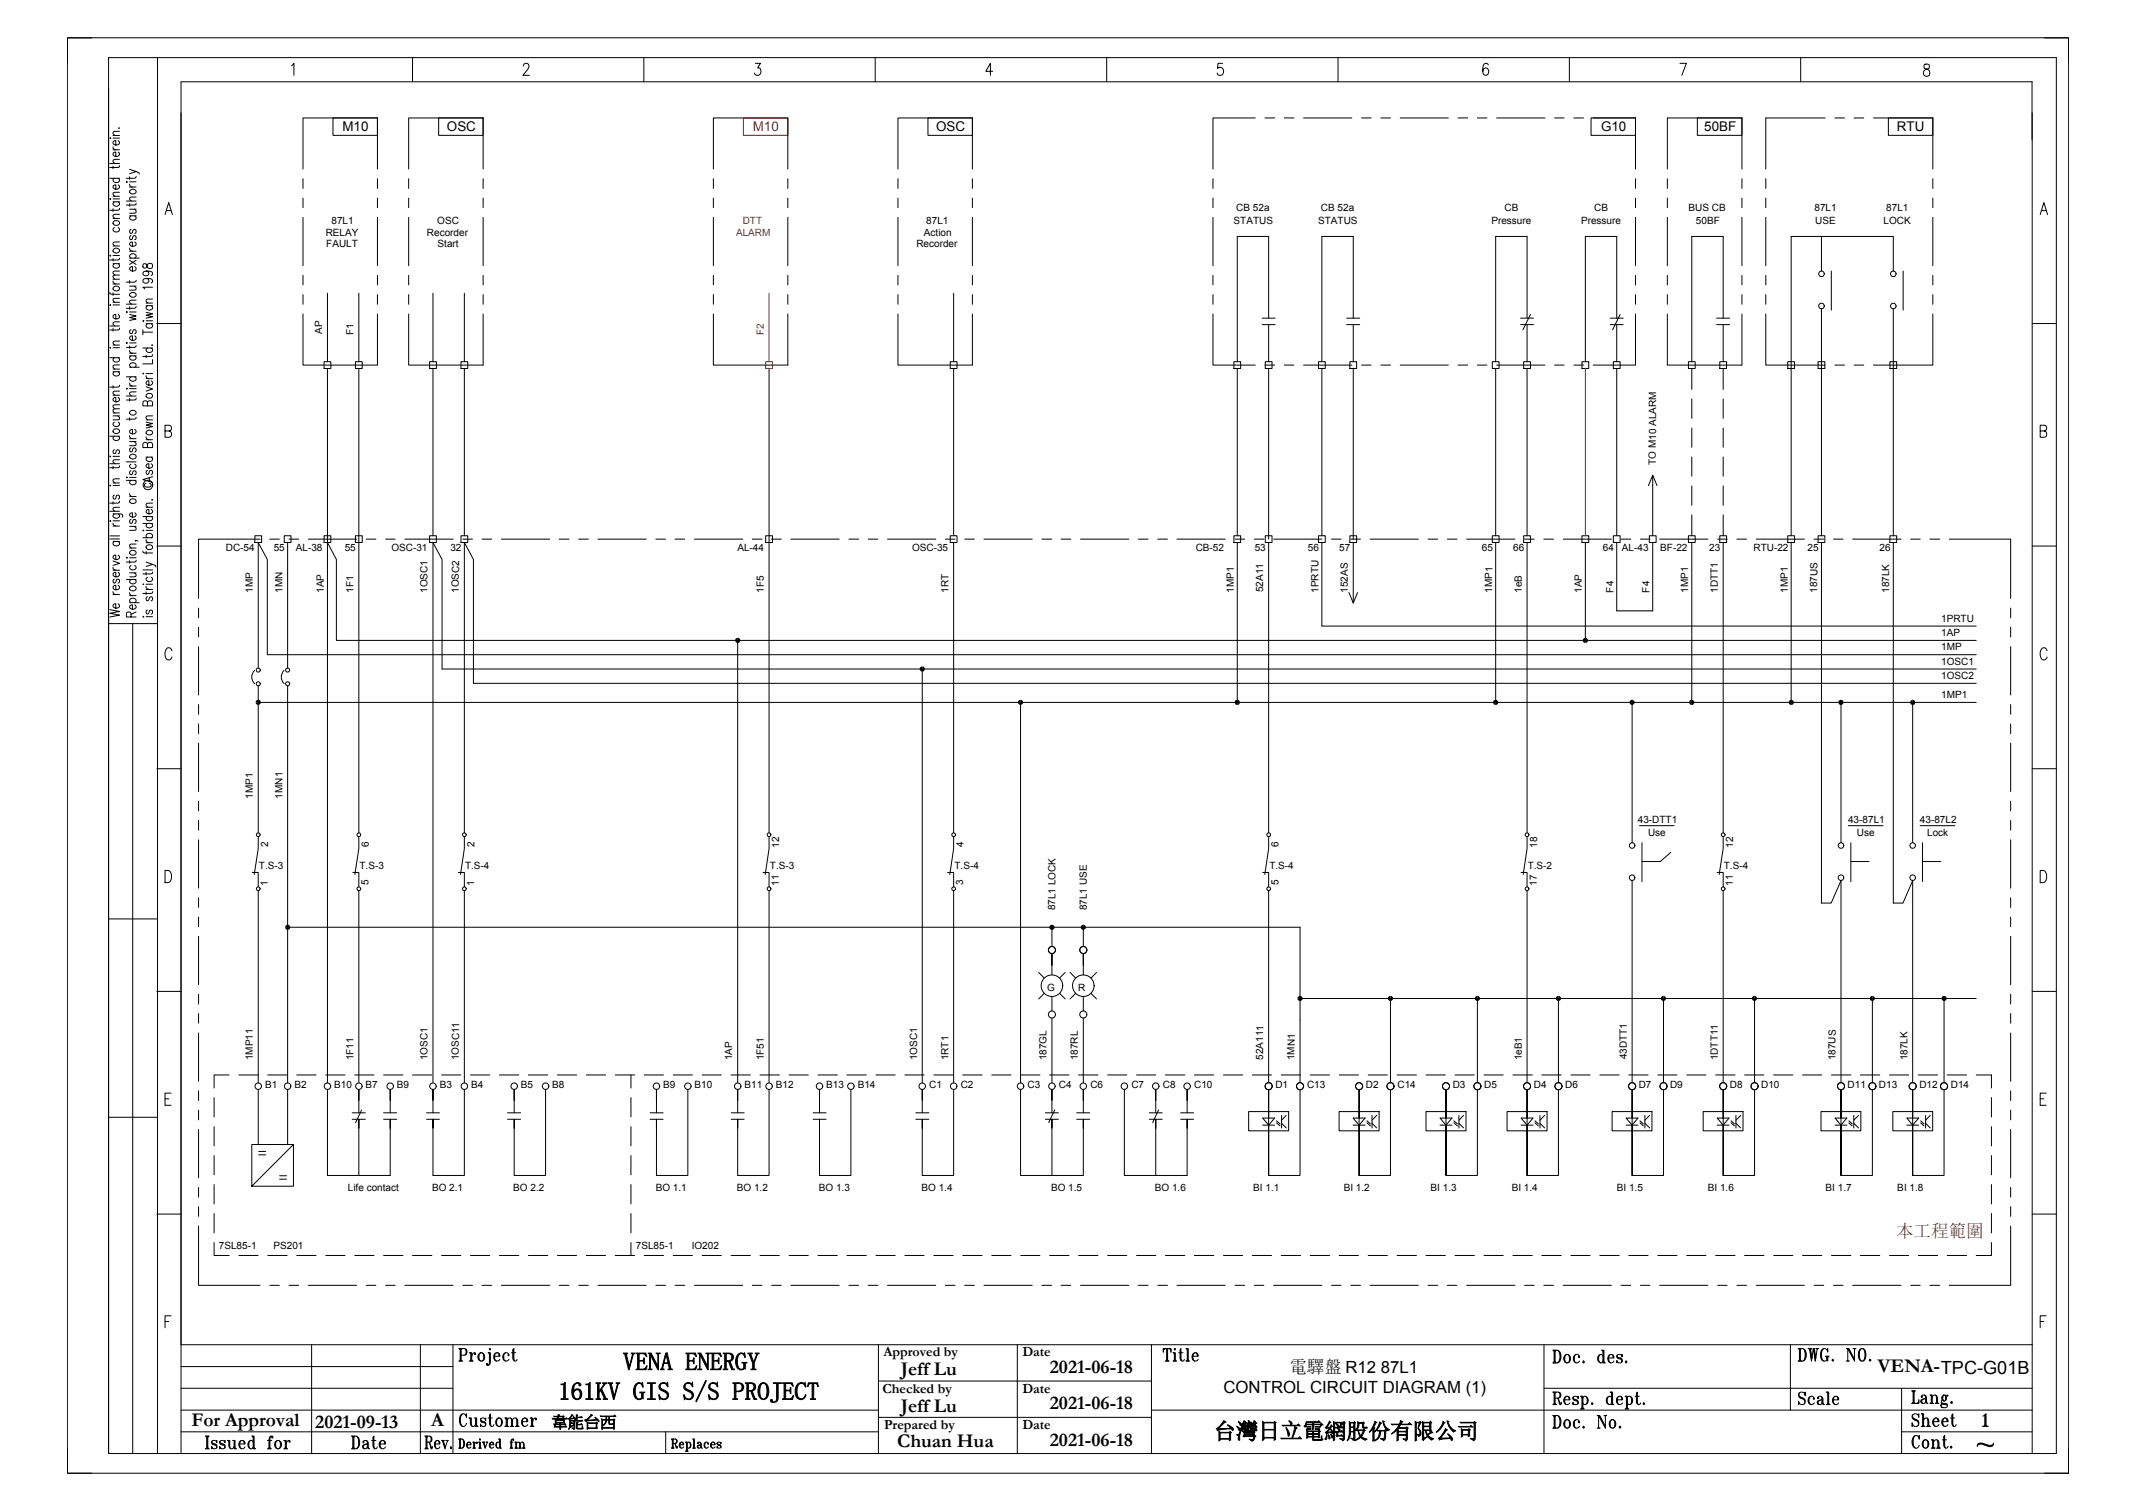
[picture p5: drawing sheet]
<svg xmlns="http://www.w3.org/2000/svg" width="297mm" height="210mm" viewBox="0 0 297 210" stroke-linecap="round" stroke-linejoin="round" font-family="sans-serif">
<defs><g id="words">
<g font-size="3.5">
<text x="86.6" y="190.4">VENA ENERGY</text>
<text x="77.6" y="194.5">161KV GIS S/S PROJECT</text>
</g>
<text font-size="3.1" x="168.8" y="200">台灣日立電網股份有限公司</text>
<g font-size="2.7">
<text x="125.2" y="191.1">Jeff Lu</text>
<text x="146" y="190.8">2021-06-18</text>
<text x="261.1" y="190.7">VENA-TPC-G01B</text>
<text x="125.2" y="196.2">Jeff Lu</text>
<text x="146" y="195.9">2021-06-18</text>
<text x="26.6" y="198.2">For Approval</text>
<text x="43.8" y="198.4">2021-09-13</text>
<text x="59.9" y="198.2">A</text>
<text x="124.8" y="201.1">Chuan Hua</text>
<text x="146" y="200.9">2021-06-18</text>
</g>
<text font-size="2.4" fill="#f00" x="263.6" y="171.9">本工程範圍</text>
<text font-size="2.4" x="179.3" y="190.8">電驛盤 R12 87L1</text>
<text font-size="2.3" x="170.1" y="193.6">CONTROL CIRCUIT DIAGRAM (1)</text>
<text font-size="2.2" x="76.7" y="198.3">韋能台西</text>
<g font-size="1.9">
<text x="47.6" y="18.2">M10</text>
<text x="62.1" y="18.2">OSC</text>
<text x="130.2" y="18.2">OSC</text>
<text x="222.6" y="18.2">G10</text>
<text x="237" y="18.2">50BF</text>
<text x="263.7" y="18.2">RTU</text>
<text x="122.8" y="188.5">Approved by</text>
<text x="142.2" y="188.5">Date</text>
<text x="122.7" y="193.5">Checked by</text>
<text x="142.2" y="193.5">Date</text>
<text x="122.9" y="198.6">Prepared by</text>
<text x="142.2" y="198.6">Date</text>
</g>
<text font-size="1.9" fill="#f00" x="104.7" y="18.2">M10</text>
<g font-size="1.4">
<text x="171.9" y="29.3">CB 52a</text>
<text x="183.7" y="29.3">CB 52a</text>
<text x="209.2" y="29.3">CB</text>
<text x="221.7" y="29.3">CB</text>
<text x="234.8" y="29.3">BUS CB</text>
<text x="252.3" y="29.3">87L1</text>
<text x="262.3" y="29.3">87L1</text>
<text x="45.3" y="32.7">RELAY</text>
<text x="45.4" y="34.3">FAULT</text>
<text x="46.1" y="31.1">87L1</text>
<text x="59.4" y="32.7">Recorder</text>
<text x="60.8" y="31.1">OSC</text>
<text x="60.8" y="34.3">Start</text>
<text x="127.4" y="34.3">Recorder</text>
<text x="128.5" y="32.7">Action</text>
<text x="128.8" y="31.1">87L1</text>
<text x="171.5" y="31.1">STATUS</text>
<text x="183.3" y="31.1">STATUS</text>
<text x="207.4" y="31.1">Pressure</text>
<text x="219.8" y="31.1">Pressure</text>
<text x="235.8" y="31.1">50BF</text>
<text x="252.4" y="31.1">USE</text>
<text x="261.9" y="31.1">LOCK</text>
<text x="44.8" y="46.4" transform="rotate(-90 44.8 46.4)">AP</text>
<text x="49.1" y="46.6" transform="rotate(-90 49.1 46.6)">F1</text>
<text x="230.3" y="64.6" transform="rotate(-90 230.3 64.6)">TO M10 ALARM</text>
<text x="31.4" y="76.6">DC-54</text>
<text x="38.1" y="76.6">55</text>
<text x="41.1" y="76.6">AL-38</text>
<text x="47.9" y="76.6">55</text>
<text x="54.4" y="76.6">OSC-31</text>
<text x="62.6" y="76.6">32</text>
<text x="102.5" y="76.6">AL-44</text>
<text x="126.8" y="76.6">OSC-35</text>
<text x="166.3" y="76.6">CB-52</text>
<text x="174.5" y="76.6">53</text>
<text x="181.9" y="76.6">56</text>
<text x="186.2" y="76.6">57</text>
<text x="206" y="76.6">65</text>
<text x="210.4" y="76.6">66</text>
<text x="222.9" y="76.6">64</text>
<text x="225.5" y="76.6">AL-43</text>
<text x="230.9" y="76.6">BF-22</text>
<text x="237.7" y="76.6">23</text>
<text x="243.8" y="76.6">RTU-22</text>
<text x="251.3" y="76.6">25</text>
<text x="261.3" y="76.6">26</text>
<text x="35.2" y="82.4" transform="rotate(-90 35.2 82.4)">1MP</text>
<text x="39.3" y="82.4" transform="rotate(-90 39.3 82.4)">1MN</text>
<text x="45" y="82.4" transform="rotate(-90 45 82.4)">1AP</text>
<text x="49.1" y="82.4" transform="rotate(-90 49.1 82.4)">1F1</text>
<text x="59.5" y="82.4" transform="rotate(-90 59.5 82.4)">1OSC1</text>
<text x="63.8" y="82.4" transform="rotate(-90 63.8 82.4)">1OSC2</text>
<text x="106.2" y="82.4" transform="rotate(-90 106.2 82.4)">1F5</text>
<text x="131.9" y="82.4" transform="rotate(-90 131.9 82.4)">1RT</text>
<text x="171.6" y="82.4" transform="rotate(-90 171.6 82.4)">1MP1</text>
<text x="175.7" y="82.3" transform="rotate(-90 175.7 82.3)">52A11</text>
<text x="183.3" y="82.4" transform="rotate(-90 183.3 82.4)">1PRTU</text>
<text x="187.4" y="82.4" transform="rotate(-90 187.4 82.4)">152AS</text>
<text x="207.5" y="82.4" transform="rotate(-90 207.5 82.4)">1MP1</text>
<text x="211.6" y="82.4" transform="rotate(-90 211.6 82.4)">1eB</text>
<text x="220" y="82.4" transform="rotate(-90 220 82.4)">1AP</text>
<text x="224.3" y="82.4" transform="rotate(-90 224.3 82.4)">F4</text>
<text x="229.3" y="82.4" transform="rotate(-90 229.3 82.4)">F4</text>
<text x="234.7" y="82.4" transform="rotate(-90 234.7 82.4)">1MP1</text>
<text x="238.8" y="82.4" transform="rotate(-90 238.8 82.4)">1DTT1</text>
<text x="248.6" y="82.4" transform="rotate(-90 248.6 82.4)">1MP1</text>
<text x="252.7" y="82.4" transform="rotate(-90 252.7 82.4)">187US</text>
<text x="262.7" y="82.4" transform="rotate(-90 262.7 82.4)">187LK</text>
<text x="269.9" y="88.4">1AP</text>
<text x="269.9" y="86.4">1PRTU</text>
<text x="269.9" y="90.4">1MP</text>
<text x="269.9" y="92.4">1OSC1</text>
<text x="269.9" y="94.3">1OSC2</text>
<text x="269.9" y="97">1MP1</text>
<text x="35.2" y="111" transform="rotate(-90 35.2 111)">1MP1</text>
<text x="39.3" y="111" transform="rotate(-90 39.3 111)">1MN1</text>
<text x="37.3" y="117.7" transform="rotate(-90 37.3 117.7)">2</text>
<text x="51.3" y="117.7" transform="rotate(-90 51.3 117.7)">6</text>
<text x="66" y="117.7" transform="rotate(-90 66 117.7)">2</text>
<text x="108.3" y="117.8" transform="rotate(-90 108.3 117.8)">12</text>
<text x="134" y="117.7" transform="rotate(-90 134 117.7)">4</text>
<text x="177.8" y="117.7" transform="rotate(-90 177.8 117.7)">6</text>
<text x="213.7" y="117.8" transform="rotate(-90 213.7 117.8)">18</text>
<text x="227.7" y="114.3">43-DTT1</text>
<text x="229.2" y="116.1">Use</text>
<text x="241" y="117.8" transform="rotate(-90 241 117.8)">12</text>
<text x="257" y="114.3">43-87L1</text>
<text x="258.2" y="116.1">Use</text>
<text x="267" y="114.3">43-87L2</text>
<text x="268" y="116.1">Lock</text>
<text x="36" y="120.7">T.S-3</text>
<text x="37.3" y="123.1" transform="rotate(-90 37.3 123.1)">1</text>
<text x="50" y="120.7">T.S-3</text>
<text x="51.2" y="123" transform="rotate(-90 51.2 123)">5</text>
<text x="64.7" y="120.7">T.S-4</text>
<text x="65.9" y="123.1" transform="rotate(-90 65.9 123.1)">1</text>
<text x="107.1" y="120.7">T.S-3</text>
<text x="108.3" y="123.1" transform="rotate(-90 108.3 123.1)">11</text>
<text x="132.7" y="120.7">T.S-4</text>
<text x="133.9" y="123" transform="rotate(-90 133.9 123)">3</text>
<text x="176.5" y="120.7">T.S-4</text>
<text x="177.7" y="123" transform="rotate(-90 177.7 123)">5</text>
<text x="212.4" y="120.7">T.S-2</text>
<text x="213.7" y="123.1" transform="rotate(-90 213.7 123.1)">17</text>
<text x="239.7" y="120.7">T.S-4</text>
<text x="240.9" y="123.1" transform="rotate(-90 240.9 123.1)">11</text>
<text x="146.7" y="126.5" transform="rotate(-90 146.7 126.5)">87L1 LOCK</text>
<text x="151.1" y="126.5" transform="rotate(-90 151.1 126.5)">87L1 USE</text>
<text x="145.6" y="137.7">G</text>
<text x="149.9" y="137.7">R</text>
<text x="35.2" y="147.4" transform="rotate(-90 35.2 147.4)">1MP11</text>
<text x="49.1" y="147.4" transform="rotate(-90 49.1 147.4)">1F11</text>
<text x="59.5" y="147.4" transform="rotate(-90 59.5 147.4)">1OSC1</text>
<text x="63.8" y="147.4" transform="rotate(-90 63.8 147.4)">1OSC11</text>
<text x="101.8" y="147.4" transform="rotate(-90 101.8 147.4)">1AP</text>
<text x="106.2" y="147.4" transform="rotate(-90 106.2 147.4)">1F51</text>
<text x="127.5" y="147.4" transform="rotate(-90 127.5 147.4)">1OSC1</text>
<text x="131.9" y="147.4" transform="rotate(-90 131.9 147.4)">1RT1</text>
<text x="145.5" y="147.4" transform="rotate(-90 145.5 147.4)">187GL</text>
<text x="149.9" y="147.4" transform="rotate(-90 149.9 147.4)">187RL</text>
<text x="175.7" y="147.3" transform="rotate(-90 175.7 147.3)">52A111</text>
<text x="180" y="147.4" transform="rotate(-90 180 147.4)">1MN1</text>
<text x="211.6" y="147.4" transform="rotate(-90 211.6 147.4)">1eB1</text>
<text x="226.2" y="147.2" transform="rotate(-90 226.2 147.2)">43DTT1</text>
<text x="238.8" y="147.4" transform="rotate(-90 238.8 147.4)">1DTT11</text>
<text x="255.2" y="147.4" transform="rotate(-90 255.2 147.4)">187US</text>
<text x="265.2" y="147.4" transform="rotate(-90 265.2 147.4)">187LK</text>
<text x="36.9" y="151.2">B1</text>
<text x="40.9" y="151.2">B2</text>
<text x="46.5" y="151.2">B10</text>
<text x="50.8" y="151.2">B7</text>
<text x="55.2" y="151.2">B9</text>
<text x="61.1" y="151.2">B3</text>
<text x="65.5" y="151.2">B4</text>
<text x="72.4" y="151.2">B5</text>
<text x="76.8" y="151.2">B8</text>
<text x="92.2" y="151.2">B9</text>
<text x="96.6" y="151.2">B10</text>
<text x="103.5" y="151.2">B11</text>
<text x="107.9" y="151.2">B12</text>
<text x="114.9" y="151.2">B13</text>
<text x="119.3" y="151.2">B14</text>
<text x="129.2" y="151.2">C1</text>
<text x="133.6" y="151.2">C2</text>
<text x="142.9" y="151.2">C3</text>
<text x="147.2" y="151.2">C4</text>
<text x="151.6" y="151.2">C6</text>
<text x="157.3" y="151.2">C7</text>
<text x="161.7" y="151.2">C8</text>
<text x="166" y="151.2">C10</text>
<text x="177.3" y="151.2">D1</text>
<text x="181.7" y="151.2">C13</text>
<text x="189.9" y="151.2">D2</text>
<text x="194.3" y="151.2">C14</text>
<text x="202" y="151.2">D3</text>
<text x="206.4" y="151.2">D5</text>
<text x="213.3" y="151.2">D4</text>
<text x="217.6" y="151.2">D6</text>
<text x="227.9" y="151.2">D7</text>
<text x="232.2" y="151.2">D9</text>
<text x="240.5" y="151.2">D8</text>
<text x="244.9" y="151.2">D10</text>
<text x="256.9" y="151.2">D11</text>
<text x="261.3" y="151.2">D13</text>
<text x="266.9" y="151.2">D12</text>
<text x="271.3" y="151.2">D14</text>
<text x="48.4" y="165.6">Life contact</text>
<text x="60.1" y="165.6">BO 2.1</text>
<text x="71.4" y="165.6">BO 2.2</text>
<text x="91.2" y="165.6">BO 1.1</text>
<text x="102.4" y="165.6">BO 1.2</text>
<text x="113.8" y="165.6">BO 1.3</text>
<text x="128.1" y="165.6">BO 1.4</text>
<text x="146.1" y="165.6">BO 1.5</text>
<text x="160.6" y="165.6">BO 1.6</text>
<text x="174.3" y="165.6">BI 1.1</text>
<text x="186.8" y="165.6">BI 1.2</text>
<text x="198.9" y="165.6">BI 1.3</text>
<text x="210.2" y="165.6">BI 1.4</text>
<text x="224.8" y="165.6">BI 1.5</text>
<text x="237.5" y="165.6">BI 1.6</text>
<text x="253.8" y="165.6">BI 1.7</text>
<text x="263.8" y="165.6">BI 1.8</text>
<text x="30.4" y="173.6">7SL85-1</text>
<text x="38" y="173.6">PS201</text>
<text x="88.4" y="173.6">7SL85-1</text>
<text x="96.2" y="173.6">IO202</text>
</g>
<g font-size="1.4" fill="#f00">
<text x="102.3" y="32.7">ALARM</text>
<text x="103.3" y="31.1">DTT</text>
<text x="106.2" y="46.6" transform="rotate(-90 106.2 46.6)">F2</text>
</g>
</g></defs>
<g fill="none" stroke="#000" stroke-width=".14">
<path d="M9.4 5.3h278.2v199.5h-278.2zM12.7 5.3h-3.3v3.3M15.1 8h270.8v194h-270.8zM15.3 19.1v.1zM15.7 19.2h.9M15.7 18.8h.9M16.4 19.5a.31 .31 0 0 1 .2 .3 .31 .31 0 0 1-.2 .3l-.2 .1a.36 .36 0 0 1-.4-.1 .36 .36 0 0 1 0-.5l.3-.1v.7M16.6 17.8h-.1M16.6 18.3h-.8l-.1 .3 .3 .2M21.9 8v193.9M40.5 9.1l.4-.3v1.7M46.3 16.4h6.2v2.4h-6.2z"/>
<path d="M57.4 8v3.4M61 16.4h6.2v2.4h-6.2zM72.8 9.2v-.2l.2-.2h.3l.2 .2a.62 .62 0 0 1-.1 .7l-.7 .8h.9M89.5 8v3.4M105 8.8h.7l-.3 .6a.52 .52 0 0 1 .4 .6 .52 .52 0 0 1-.6 .5l-.2-.1-.1-.3M121.7 8v3.4M129 16.4h6.2v2.4h-6.2zM138 9.9h-.9l.6-1.1v1.7M153.9 8v3.4M170 8.8h-.6l-.1 .7a.52 .52 0 0 1 .7 .1 .52 .52 0 0 1 0 .7 .52 .52 0 0 1-.7 0l-.1-.2M174.5 16.4h-5.8v7.1M175.9 16.4h1.3"/>
<path d="M178.6 16.4h1.3M181.3 16.4h6.7M186 8v3.4M189.3 16.4h1.3M192 16.4h1.3M194.7 16.4h6.7M202.7 16.4h1.4M205.4 16.4h1.3M206.9 9v-.1l-.3-.1a.91 .91 0 0 0-.4 1.1v.3a.38 .38 0 0 0 .4 .3 .38 .38 0 0 0 .3-.3 .48 .48 0 0 0 0-.5 .48 .48 0 0 0-.5-.2l-.2 .4M208.1 16.4h6.7M216.2 16.4h1.3M218.2 8v3.4"/>
<path d="M218.8 16.4h1.4M221.2 16.4h6.2v2.4h-6.2zM221.5 16.4h5.9M227.4 16.4v7.1M233.6 8.8h.9l-.7 1.7M236 16.4h6.2v2.4h-6.2zM250.4 8v3.4M253.8 16.4h-8.3v7.1M255.1 16.4h1.4M257.8 16.4h1.3M260.5 16.4h8.2v7.1M262.6 16.4h6.1v2.4h-6.1z"/>
<path d="M267.6 9a.37 .37 0 0 0 .1 .5 .56 .56 0 0 1 .6 .4 .56 .56 0 0 1-.3 .7 .49 .49 0 0 1-.6-.4 .49 .49 0 0 1 .4-.6l.3-.1a.37 .37 0 0 0 .1-.5l-.2-.1zM282.5 11.3v8.1M282.6 11.4h-257.4v190.6M282.6 15.7v186.3M284.3 5.3h3.3v3.3M15.3 35.5h.1zM15.3 24.8h1.3M15.3 22.7h1.3M15.3 27.6v.1zM15.7 23.1v.3M15.7 29v.4M15.7 35.9v.4"/>
<path d="M15.7 36.6h.9M15.7 35.5h.9M15.7 28h.9M15.7 27.6h.9M15.7 39.1a.36 .36 0 0 0 .4 .4M15.7 20.4a.36 .36 0 0 0 .4 .4M15.7 39.5h.9M15.7 38.8h.9M15.7 34.2h.9M15.7 30.4h.9M15.7 27.3h.9M15.7 20.8h.9"/>
<path d="M15.8 39.9a.43 .43 0 0 1 .5-.1 .43 .43 0 0 1 .3 .5 .43 .43 0 0 1-.6 .1 .43 .43 0 0 1-.2-.5zM15.8 34.7a.42 .42 0 0 1 .5-.2 .42 .42 0 0 1 .3 .5 .42 .42 0 0 1-.6 .2 .42 .42 0 0 1-.2-.5zM15.8 30.8a.43 .43 0 0 1 .5-.2 .43 .43 0 0 1 .3 .6 .43 .43 0 0 1-.6 .1 .43 .43 0 0 1-.2-.5zM15.9 36.6a.29 .29 0 0 0-.2 .3 .29 .29 0 0 0 .2 .3 .41 .41 0 0 0 .5 0 .41 .41 0 0 0 .2-.4l-.2-.2M15.9 31.6a.31 .31 0 0 0-.2 .3 .31 .31 0 0 0 .2 .3h.2a.36 .36 0 0 0 .4-.1 .36 .36 0 0 0 .1-.4l-.2-.1M15.9 28l-.1 .2a.44 .44 0 0 0 .3 .5 .44 .44 0 0 0 .5-.3v-.2l-.2-.2M15.9 24.8a.29 .29 0 0 0-.2 .3 .29 .29 0 0 0 .2 .2l.2 .1a.36 .36 0 0 0 .4-.1 .36 .36 0 0 0 .1-.4l-.2-.1M16.4 25.7a.29 .29 0 0 1 .2 .3 .29 .29 0 0 1-.2 .3h-.2a.36 .36 0 0 1-.4-.1 .36 .36 0 0 1 0-.4l.3-.1v.6M16.4 21.1a.29 .29 0 0 1 .2 .3 .29 .29 0 0 1-.2 .3h-.2a.36 .36 0 0 1-.4-.1 .36 .36 0 0 1 0-.4l.3-.1v.6M16.6 35.9v.2h-.2h-1.1M16.6 29v.2h-.2h-1.1M16.6 23v.2l-.2 .1h-1.1"/>
<path d="M16.6 38.2l-.8 .1-.1 .2 .3 .3M16.6 37.7h-.8l-.1 .3 .3 .2M16.6 33.6l-.8 .1-.1 .2 .3 .3M16.6 29.8h-.8l-.1 .3 .3 .3M16.6 26.7l-.8 .1-.1 .2 .3 .3M16.6 22.1l-.8 .1-.1 .3 .3 .2M17.6 25.3h.1zM17.6 27.9h1.3M18 23.5l.9 .3-.9 .4M18 24.6v.3M18 28.3v.4M18 39v.4"/>
<path d="M18 39.8h.9M18 35.9h1.4M18 30h.9M18 29.1h.9M18 25.3h.9M18 36.2l.9 .6M18 34.9h.9M18 26h.9M18 34.5a.39 .39 0 0 0 .4 .4M18 25.6a.36 .36 0 0 0 .4 .4M18.1 26.5a.42 .42 0 0 1 .5-.2 .42 .42 0 0 1 .3 .5 .42 .42 0 0 1-.6 .2 .42 .42 0 0 1-.2-.5zM18.2 35.9l-.1-.1a.44 .44 0 0 1 .3-.6 .44 .44 0 0 1 .5 .3v.2l-.2 .2"/>
<path d="M18.2 32.8a.29 .29 0 0 0-.2 .2 .29 .29 0 0 0 .2 .3h.1l.2-.5h.2a.29 .29 0 0 1 .2 .2 .29 .29 0 0 1-.2 .3M18.2 31.9a.31 .31 0 0 0-.2 .3 .31 .31 0 0 0 .2 .3l.2-.2 .1-.4h.2a.31 .31 0 0 1 .2 .3 .31 .31 0 0 1-.2 .3M18.2 30l-.1 .1a.44 .44 0 0 0 .3 .5 .44 .44 0 0 0 .5-.2v-.2l-.2-.2M18.7 39.8l.2 .2v.3h-.9M18.7 29.1l.2 .2v.3h-.9M18.7 37.1a.31 .31 0 0 1 .2 .2 .31 .31 0 0 1-.2 .3l-.2 .1a.36 .36 0 0 1-.4-.1 .36 .36 0 0 1 0-.4l.3-.1v.6M18.7 33.6l.2 .1a.44 .44 0 0 1-.3 .6 .44 .44 0 0 1-.6-.3l.2-.3 .2-.1v.6M18.9 39v.1l-.2 .1h-1.1M18.9 28.2v.3h-.2h-1.1M18.9 24.5v.2l-.2 .1h-1.1M18.9 23.8l.5 .2v.2M18.9 36.2l-.9 .6"/>
<path d="M18.9 27.4h-.8l-.1 .3 .3 .2M19.9 36.7a.34 .34 0 0 0 0 .4 .34 .34 0 0 0 .3 .2l.1-.1a.54 .54 0 0 1 .3-.5 .54 .54 0 0 1 .5 0 .43 .43 0 0 1-.3 .6 .43 .43 0 0 1-.4-.5l-.2-.2zM20.3 38.7a.35 .35 0 0 1 .4 .4 .39 .39 0 0 1-.6 .3 .39 .39 0 0 1 0-.7h.2a.63 .63 0 0 1 .9 .4l-.2 .2M20.3 37.7a.35 .35 0 0 1 .4 .3 .39 .39 0 0 1-.6 .4 .39 .39 0 0 1 0-.7h.2a.63 .63 0 0 1 .9 .4l-.2 .2M21.2 39.9h-1.3l.2 .3M22.9 29.8l.6-1.6 .5 1.6M23.1 29.3h.7M42.1 23.5v-7.1h10.4v7.1M42.1 24.8v1.4M42.1 27.5v1.4M42.1 30.2v6.7M42.1 38.3v1.3"/>
<path d="M52.5 24.8v1.4M52.5 27.5v1.4M52.5 30.2v6.7M52.5 38.3v1.3M56.8 23.5v-7.1h10.4v7.1M56.8 24.8v1.4M56.8 27.5v1.4M56.8 30.2v6.7M56.8 38.3v1.3M67.2 24.8v1.4M67.2 27.5v1.4M67.2 30.2v6.7"/>
<path d="M67.2 38.3v1.3M99.2 23.5v-7.1h10.3v7.1M99.2 24.8v1.4M99.2 27.5v1.4M99.2 30.2v6.7M99.2 38.3v1.3M109.5 24.8v1.4M109.5 27.5v1.4M109.5 30.2v6.7M109.5 38.3v1.3M124.9 23.5v-7.1h10.3v7.1M124.9 24.8v1.4"/>
<path d="M124.9 27.5v1.4M124.9 30.2v6.7M124.9 38.3v1.3M135.2 24.8v1.4M135.2 27.5v1.4M135.2 30.2v6.7M135.2 38.3v1.3M168.7 24.8v1.4M168.7 27.5v1.4M168.7 30.2v6.7M168.7 38.3v1.3M227.4 24.8v1.4"/>
<path d="M227.4 27.5v1.4M227.4 30.2v6.7M227.4 38.3v1.3M231.8 24.8v1.4M231.8 27.5v1.4M231.8 30.2v6.7M231.8 38.3v1.3M231.8 23.5v-7.1h10.4v7.1M242.2 24.8v1.4M242.2 27.5v1.4M242.2 30.2v6.7M242.2 38.3v1.3"/>
<path d="M245.5 24.8v1.4M245.5 27.5v1.4M245.5 30.2v6.7M245.5 38.3v1.3M253.3 32.9v4.8M254.6 37.7v5.4M263.3 37.7v-4.8h-14.2v41.6M264.6 37.7v5.4M268.7 24.8v1.4M268.7 27.5v1.4M268.7 30.2v6.7M268.7 38.3v1.3"/>
<path d="M283.7 29.8l.5-1.6 .5 1.6M283.9 29.3h.6M15.3 48.3h.1zM15.3 42.4h.1zM15.3 40.6v.2l.2 .1h1.1M15.3 49.7h1.3M15.3 45.3h1.3M15.7 40.7v.4M15.7 45.7v.3M15.7 53.6v.3M15.7 57.8h.9M15.7 51.7h.9"/>
<path d="M15.7 48.3h.9M15.7 42.4h.9M15.7 57.4h.9M15.7 54.9h.9M15.7 51.3h.9M15.7 48h.9M15.7 42h.9M15.8 59.7a.43 .43 0 0 1 .5-.1 .43 .43 0 0 1 .3 .5 .43 .43 0 0 1-.6 .2 .43 .43 0 0 1-.2-.6zM15.9 58.7a.29 .29 0 0 0-.2 .3 .29 .29 0 0 0 .2 .2l.2 .1a.36 .36 0 0 0 .4-.1 .36 .36 0 0 0 .1-.4l-.2-.1M15.9 51.7a.29 .29 0 0 0-.2 .2 .29 .29 0 0 0 .2 .3l.2 .1a.36 .36 0 0 0 .4-.1 .36 .36 0 0 0 .1-.5h-.2M15.9 49.7a.29 .29 0 0 0-.2 .3 .29 .29 0 0 0 .2 .3h.2a.36 .36 0 0 0 .4-.1 .36 .36 0 0 0 .1-.4l-.2-.1M16.4 57.8l.2 .3v.2l-.9 .1"/>
<path d="M16.4 55.2a.29 .29 0 0 1 .2 .3 .29 .29 0 0 1-.2 .3 .41 .41 0 0 1-.5 0 .41 .41 0 0 1-.1-.5l.3-.1v.7M16.4 43.7a.31 .31 0 0 1 .2 .3 .31 .31 0 0 1-.2 .3h-.2a.36 .36 0 0 1-.4-.1 .36 .36 0 0 1 0-.4l.3-.1v.6M16.6 53.5v.3h-.2h-1.1M16.6 45.6v.2l-.2 .1h-1.1M16.6 56.8l-.8 .1-.1 .2 .3 .3M16.6 56.3h-.8l-.1 .3 .3 .2M16.6 54.4h-.8l-.1 .3 .3 .2M16.6 50.7l-.8 .1-.1 .2 .3 .3M16.6 47.4h-.8l-.1 .3 .3 .3M16.6 44.7l-.8 .1-.1 .3 .3 .2M16.6 41.5h-.8l-.1 .3 .3 .2M17.6 52.4h1.3"/>
<path d="M17.6 55h1.3M17.6 42.3h1.3M17.6 53.9v.2zM17.6 47.6v.1zM17.6 43.3v.1zM18 43.7l.9 .2-.9 .2 .9 .2-.9 .2M18 42.6v.4M18 48.1v.3M18 55.4v.3M18 58.1v.3M18 54h.9M18 51h1.4"/>
<path d="M18 49.5h.9M18 47.7h.9M18 43.4h.9M18 53.6h.9M18 49.1h.9M18 53.2a.36 .36 0 0 0 .4 .4M18 48.7a.36 .36 0 0 0 .4 .4M18.1 57.2a.43 .43 0 0 1 .5-.2 .43 .43 0 0 1 .3 .5 .43 .43 0 0 1-.6 .2 .43 .43 0 0 1-.2-.5zM18.1 40.8a.43 .43 0 0 1 .5-.2 .43 .43 0 0 1 .3 .6 .43 .43 0 0 1-.6 .1 .43 .43 0 0 1-.2-.5zM18.2 52.4a.29 .29 0 0 0-.2 .2 .29 .29 0 0 0 .2 .3 .41 .41 0 0 0 .5 0 .41 .41 0 0 0 .2-.4l-.2-.1M18.2 51a.31 .31 0 0 1-.2-.2 .31 .31 0 0 1 .2-.3l.2-.1a.36 .36 0 0 1 .4 .1 .36 .36 0 0 1 .1 .4l-.2 .1M18.2 49.5a.29 .29 0 0 0-.2 .2 .29 .29 0 0 0 .2 .3l.2 .1a.36 .36 0 0 0 .4-.1 .36 .36 0 0 0 .1-.5h-.2"/>
<path d="M18.2 45.8a.32 .32 0 0 0-.1 .5h.2l.2-.4 .2-.1a.32 .32 0 0 1 .2 .5l-.2 .1M18.7 59.7a.31 .31 0 0 1 .2 .3 .31 .31 0 0 1-.2 .3h-.2a.36 .36 0 0 1-.4-.1 .36 .36 0 0 1 0-.4l.3-.1v.6M18.7 46.7a.31 .31 0 0 1 .2 .3 .31 .31 0 0 1-.2 .3h-.2a.36 .36 0 0 1-.4-.1 .36 .36 0 0 1 0-.4l.3-.1v.6M18.9 58v.2h-.2h-1.1M18.9 55.3v.3h-.2h-1.1M18.9 48v.2l-.2 .1h-1.1M18.9 42.6v.2h-.2h-1.1M18.9 54.5h-.8l-.1 .3 .3 .2M18.9 41.7l-.8 .1-.1 .2 .3 .3M19.9 44.6h.1zM19.9 48.4h1.3M19.9 46.2h1.3"/>
<path d="M19.9 45.8v.7M19.9 51.9v.1zM20.3 58.7l.9 .2-.9 .2 .9 .2-.9 .2M20.3 53.8l.9 .3-.9 .3M20.3 43.4l.9 .2-.9 .2 .9 .2-.9 .2M20.3 49.4v.3M20.3 51.9h.9M20.3 45h.9M20.3 44.6h.9M20.3 42.5h.9M20.3 58.4h.9M20.3 52.6h.9"/>
<path d="M20.3 42.1h.9M20.3 52.2a.36 .36 0 0 0 .4 .4M20.4 59.9a.43 .43 0 0 1 .5-.1 .43 .43 0 0 1 .2 .5 .43 .43 0 0 1-.5 .2 .43 .43 0 0 1-.2-.6zM20.4 54.8a.43 .43 0 0 1 .5-.1 .43 .43 0 0 1 .2 .5 .43 .43 0 0 1-.5 .2 .43 .43 0 0 1-.2-.6zM20.5 56l.1-.3h.5l.1 .3v.4h-1.3v-.4a.33 .33 0 0 1 .3-.3 .33 .33 0 0 1 .3 .3v.4M20.5 48.4a.31 .31 0 0 0-.2 .3 .31 .31 0 0 0 .2 .2l.2 .1a.36 .36 0 0 0 .4-.1 .36 .36 0 0 0 0-.4l-.1-.1M20.5 45a.31 .31 0 0 0-.2 .3 .31 .31 0 0 0 .2 .3h.2a.36 .36 0 0 0 .4-.1 .36 .36 0 0 0 0-.4l-.1-.1M20.5 42.5a.29 .29 0 0 0-.2 .3 .29 .29 0 0 0 .2 .2 .41 .41 0 0 0 .5 .1 .41 .41 0 0 0 .1-.5l-.1-.1M21 52.9a.31 .31 0 0 1 .2 .3 .31 .31 0 0 1-.2 .3h-.2a.36 .36 0 0 1-.4-.1 .36 .36 0 0 1 0-.4l.3-.1v.6M21.1 47.9v.1M21.2 50v.6h-1.3M21.2 49.3l-.1 .2h-.1h-1.1"/>
<path d="M21.2 57.8h-.8l-.1 .3 .3 .3M21.2 41.6h-.8l-.1 .3 .3 .2M21.8 45h3.4M22.9 59.9h.6a.4 .4 0 0 0 .4-.4 .4 .4 0 0 0-.4-.4h-.6v1.7h.6a.45 .45 0 0 0 .4-.5 .45 .45 0 0 0-.4-.4M42.1 40.9v1.4M45.1 50.3h.9v.9h-.9zM45.5 40.8v9.5M45.5 51.2v99.3M49.4 50.3h1v.9h-1zM49.9 40.8v9.5M49.9 51.2v64.5M52.5 43.6v7.1h-10.4v-7.1"/>
<path d="M52.5 40.9v1.4M56.8 40.9v1.4M59.7 50.3h1v.9h-1zM60.2 40.8v9.5M60.2 51.2v23.3M64.1 50.3h.9v.9h-.9zM64.6 40.8v9.5M64.6 51.2v23.3M67.2 43.6v7.1h-10.4v-7.1M67.2 40.9v1.4M99.2 40.9v1.4M106.9 51.2v64.5"/>
<path d="M109.5 43.6v7.1h-10.3v-7.1M109.5 40.9v1.4M124.9 40.9v1.4M132.1 50.3h1v.9h-1zM132.6 40.8v9.5M132.6 51.2v23.3M135.2 43.6v7.1h-10.3v-7.1M135.2 40.9v1.4M168.7 43.6v7.1h5.8M168.7 40.9v1.4M171.6 50.3h.9v.9h-.9zM172 51.2v23.3"/>
<path d="M175.5 44.2h1.8M175.5 45.1h1.8M175.9 50.7h1.3M175.9 50.3h1v.9h-1zM176.4 44.2v-11.3h-4.4v17.4M176.4 45.1v5.2M176.4 51.2v23.7M178.6 50.7h1.3M181.3 50.7h6.7M183.3 50.3h1v.9h-1zM183.8 51.2v23.3M187.2 44.2h1.9"/>
<path d="M187.2 45.1h1.9M187.7 50.3h.9v.9h-.9zM188.2 44.2v-11.3h-4.4v17.4M188.2 45.1v5.2M188.2 51.2v23.7M189.3 50.7h1.3M192 50.7h1.3M194.7 50.7h6.7M202.7 50.7h1.4M205.4 50.7h1.3M207.5 50.3h.9v.9h-.9zM208 51.2v23.3"/>
<path d="M208.1 50.7h6.7M211.4 44.2h1.8M211.4 45.1h1.8M211.9 50.3h.9v.9h-.9zM212.3 44.2v-11.3h-4.3v17.4M212.3 45.1v5.2M212.3 51.2v23.3M212.8 43.7l-1 2.1M216.2 50.7h1.3M218.8 50.7h1.4M220 50.3h.9v.9h-.9zM223.9 44.2h1.8"/>
<path d="M223.9 45.1h1.8M224.3 50.3h1v.9h-1zM224.8 44.2v-11.3h-4.4v17.4M224.8 45.1v5.2M224.8 51.2v23.3M225.3 43.7l-1.1 2.1M227.4 43.6v7.1h-5.9M227.4 40.9v1.4M231.8 40.9v1.4M234.8 50.3h.9v.9h-.9zM235.2 51.2v2.9M235.2 55.4v2.7"/>
<path d="M235.2 59.5v2.7M238.7 44.2h1.8M238.7 45.1h1.8M239.1 50.3h1v.9h-1zM239.6 44.2v-11.3h-4.4v17.4M239.6 45.1v5.2M239.6 51.2v2.9M239.6 55.4v2.7M239.6 59.5v2.7M242.2 43.6v7.1h-10.4v-7.1M242.2 40.9v1.4M245.5 43.6v7.1h8.3"/>
<path d="M245.5 40.9v1.4M248.6 50.3h.9v.9h-.9zM252.8 50.3h.9v.9h-.9zM253.3 42.9v31.6M255.1 50.7h1.4M257.8 50.7h1.3M262.8 50.3h.9v.9h-.9zM263.3 42.9v31.6M268.7 43.6v7.1h-8.2M268.7 40.9v1.4M282.6 45h3.3M283.7 59.9h.6a.4 .4 0 0 0 .3-.4 .4 .4 0 0 0-.3-.4h-.6v1.7h.6a.45 .45 0 0 0 .3-.5 .45 .45 0 0 0-.3-.4"/>
<path d="M15.3 72.4h.1zM15.3 67.5h.1zM15.3 63.4h.1zM15.3 60.6h1.3M15.3 74.9h1.3M15.3 74.5h1.3M15.3 71.1h1.3M15.3 64.4h1.3M15.7 78l.9 .3-.9 .3M15.7 71.4l1.2 .1 .2 .1-.1 .3M15.7 75.3h.9M15.7 72.4h.9"/>
<path d="M15.7 64.8v.4M15.7 69.7v.4M15.7 67.5h.9M15.7 63.4h.9M15.7 78.8a.36 .36 0 0 0 .4 .4M15.7 72.7a.36 .36 0 0 0 .4 .4M15.7 79.2h.9M15.7 73.1h.9M15.7 67.1h.9M15.9 75.3a.31 .31 0 0 0-.2 .2 .31 .31 0 0 0 .2 .3l.2 .1a.36 .36 0 0 0 .4-.1 .36 .36 0 0 0 .1-.4l-.2-.1M15.9 71.4l-.1 .1a.44 .44 0 0 0 .3 .6 .44 .44 0 0 0 .5-.3v-.2l-.2-.2M15.9 68.8a.32 .32 0 0 0-.1 .5h.2l.2-.4 .2-.1a.32 .32 0 0 1 .2 .5l-.2 .1"/>
<path d="M15.9 62.5a.29 .29 0 0 0-.2 .3 .29 .29 0 0 0 .2 .3l.1-.1 .2-.4 .2-.1a.29 .29 0 0 1 .2 .3 .29 .29 0 0 1-.2 .3M15.9 60.6a.29 .29 0 0 0-.2 .3 .29 .29 0 0 0 .2 .3h.2a.36 .36 0 0 0 .4-.1 .36 .36 0 0 0 .1-.4l-.2-.1M16.4 79.5a.31 .31 0 0 1 .2 .3 .31 .31 0 0 1-.2 .3l-.2 .1a.36 .36 0 0 1-.4-.1 .36 .36 0 0 1 0-.4l.3-.2v.7M16.4 77.2l.2 .1a.44 .44 0 0 1-.3 .5 .44 .44 0 0 1-.6-.3l.1-.3h.3v.6M16.6 69.7v.2h-.2h-1.1M16.6 64.7v.3h-.2h-1.1M16.6 70.5h-.8l-.1 .3 .3 .3M16.6 66.5l-.8 .1-.1 .3 .3 .2M16.6 63.9h-.8l-.1 .3 .3 .2M17.6 66.8h1.3M17.6 64.2h1.3M17.6 77.5v.1z"/>
<path d="M17.6 66.3v.1zM18 79.6h.9M18 77.9v.4M18 77.5h.9M18 73.2h.9M18 66.4h.9M18 61.4h.9M18 76.2h.9M18 69h.9M18 61h.9M18 68.6a.36 .36 0 0 0 .4 .4M18 60.6a.36 .36 0 0 0 .4 .4"/>
<path d="M18.1 76.6a.43 .43 0 0 1 .5-.1 .43 .43 0 0 1 .3 .5 .43 .43 0 0 1-.6 .2 .43 .43 0 0 1-.2-.6zM18.1 69.5a.43 .43 0 0 1 .5-.2 .43 .43 0 0 1 .3 .5 .43 .43 0 0 1-.6 .2 .43 .43 0 0 1-.2-.5zM18.1 63.3a.43 .43 0 0 1 .5-.2 .43 .43 0 0 1 .3 .5 .43 .43 0 0 1-.6 .2 .43 .43 0 0 1-.2-.5zM18.2 78.6a.29 .29 0 0 0-.2 .3 .29 .29 0 0 0 .2 .2 .41 .41 0 0 0 .5 .1 .41 .41 0 0 0 .2-.5l-.2-.1M18.2 72.2a.32 .32 0 0 0-.1 .5h.2l.2-.5h.2a.32 .32 0 0 1 .2 .5h-.2M18.2 66.8l-.1 .1a.44 .44 0 0 0 .3 .5 .44 .44 0 0 0 .5-.3v-.1l-.2-.2M18.2 65.4a.32 .32 0 0 0-.1 .5h.2l.2-.4 .2-.1a.32 .32 0 0 1 .2 .5l-.2 .1M18.2 64.5a.29 .29 0 0 0-.2 .3 .29 .29 0 0 0 .2 .3h.2a.36 .36 0 0 0 .4-.1 .36 .36 0 0 0 .1-.4l-.2-.1M18.2 62.2a.31 .31 0 0 0-.2 .3 .31 .31 0 0 0 .2 .3h.1l.2-.5 .2-.1a.31 .31 0 0 1 .2 .3 .31 .31 0 0 1-.2 .3M18.7 79.6l.2 .3v.2l-.9 .1M18.7 73.2l.2 .2v.3h-.9M18.7 61.4l.2 .2v.3h-.9"/>
<path d="M18.7 71.3a.29 .29 0 0 1 .2 .3 .29 .29 0 0 1-.2 .2l-.2 .1a.36 .36 0 0 1-.4-.1 .36 .36 0 0 1 0-.4l.3-.1v.6M18.9 75.1v.1v-.1l.3 .1M18.9 77.9v.2h-.2h-1.1M18.9 75.6l-.8 .1-.1 .2 .3 .3M19.9 73.7h.1zM19.9 76.6v.2l.2 .1h1.1M19.9 72.7h1.3M19.9 71.8h1.3M19.9 79.2h1.3M19.9 74.7h1.3M20.3 67.2a.28 .28 0 0 0-.2 .3 .28 .28 0 0 0 .3 .2h.3a.28 .28 0 0 0 .3-.2 .28 .28 0 0 0-.2-.3M20.3 78.1l.9 .3-.9 .3"/>
<path d="M20.3 76.6v.4M20.3 79.5v.4M20.3 73.7h.9M20.3 63.5h.9M20.3 75.4h.9M20.3 70.5h.9M20.3 61.1h.9M20.3 75a.39 .39 0 0 0 .4 .4M20.3 60.7a.36 .36 0 0 0 .4 .4M20.4 75.9a.43 .43 0 0 1 .5-.2 .43 .43 0 0 1 .2 .5 .43 .43 0 0 1-.5 .2 .43 .43 0 0 1-.2-.5zM20.5 74.7a.29 .29 0 0 1-.2-.2 .29 .29 0 0 1 .2-.3l.2-.1a.36 .36 0 0 1 .4 .1 .36 .36 0 0 1 0 .5h-.1M20.5 72.7a.29 .29 0 0 0-.2 .3 .29 .29 0 0 0 .2 .3 .41 .41 0 0 0 .5 0 .41 .41 0 0 0 .1-.4l-.1-.2"/>
<path d="M20.5 71.8a.29 .29 0 0 0-.2 .3 .29 .29 0 0 0 .2 .2l.2 .1a.36 .36 0 0 0 .4-.1 .36 .36 0 0 0 0-.4l-.1-.1M20.5 65.4a.31 .31 0 0 0-.2 .3 .31 .31 0 0 0 .2 .2h.1l.2-.5h.2a.31 .31 0 0 1 .2 .3 .31 .31 0 0 1-.2 .2M20.5 63.5a.29 .29 0 0 0-.2 .3 .29 .29 0 0 0 .2 .3 .41 .41 0 0 0 .5 0 .41 .41 0 0 0 .1-.5l-.1-.1M20.5 61.7a.37 .37 0 0 1 .4-.2 .37 .37 0 0 1 .3 .2v.5h-1.3v-.6l.2-.1 .3 .1 .1 .6M20.8 66.4v.5M21 70.8a.29 .29 0 0 1 .2 .3 .29 .29 0 0 1-.2 .3 .41 .41 0 0 1-.5 0 .41 .41 0 0 1-.1-.5l.3-.1v.6M21 64.5a.29 .29 0 0 1 .2 .2 .29 .29 0 0 1-.2 .3 .41 .41 0 0 1-.5 0 .41 .41 0 0 1-.1-.4l.3-.1v.6M21.1 69.4l.1 .1h-.1M21.2 79.5l-.1 .2-.1 .1h-1.1M21.2 78.4l.5 .2v.2M21.2 66.2l-1.3 .5 1.3 .4M21.2 69.9l-.8 .1-.1 .2 .3 .3"/>
<path d="M21.8 75.9h3.4M35.4 74.5h1v.9h-1zM36.2 74.9h-8.6v8.3M37.5 74.9h1.3M39.5 74.5h1v.9h-1zM40 75.4v17.5M40.2 74.9h1.3M42.9 74.9h6.7M45.1 74.5h.9v.9h-.9zM45.5 75.4l1.3 2.4v11.2h228M49.4 74.5h1v.9h-1zM50.9 74.9h1.4"/>
<path d="M53.6 74.9h1.3M56.3 74.9h6.7M59.7 74.5h1v.9h-1zM64.1 74.5h.9v.9h-.9zM64.4 74.9h1.3M67 74.9h1.4M69.7 74.9h6.7M77.8 74.9h1.3M80.5 74.9h1.3M83.1 74.9h6.7M91.2 74.9h1.3M93.9 74.9h1.3"/>
<path d="M96.6 74.9h6.7M104.6 74.9h1.4M106.5 74.5h.9v.9h-.9zM107.3 74.9h1.3M110 74.9h6.7M118 74.9h1.4M120.7 74.9h1.4M123.4 74.9h6.7M131.4 74.9h1.4M132.1 74.5h1v.9h-1zM132.6 75.4v40.3M134.1 74.9h1.4"/>
<path d="M136.8 74.9h6.7M144.9 74.9h1.3M147.5 74.9h1.4M150.2 74.9h6.8M158.3 74.9h1.3M161 74.9h1.3M163.7 74.9h6.7M171.6 74.5h.9v.9h-.9zM171.7 74.9h1.4M172 75.4v22.2M174.4 74.9h1.3M175.9 74.5h1v.9h-1z"/>
<path d="M176.4 75.4v40.3M177.1 74.9h6.7M183.3 74.5h1v.9h-1zM183.8 75.4v11.6h91M185.1 74.9h1.4M187.7 74.5h.9v.9h-.9zM187.8 74.9h1.4M188.2 75.4v8.4M190.5 74.9h6.7M198.6 74.9h1.3M201.3 74.9h1.3M203.9 74.9h6.7"/>
<path d="M207.5 74.5h.9v.9h-.9zM208 75.4v22.2M211.9 74.5h.9v.9h-.9zM212 74.9h1.3M212.3 75.4v40.3M214.7 74.9h1.3M217.4 74.9h6.7M220 74.5h.9v.9h-.9zM220.4 75.4v13.6M224.3 74.5h1v.9h-1zM224.8 75.4v9.5M225.4 74.9h1.3"/>
<path d="M228.1 74.9h1.3M229.2 67.5l.6-1.4v8.4M229.3 74.5h1v.9h-1zM229.8 75.4v9.5M229.8 66.1l.6 1.4M230.8 74.9h6.7M234.8 74.5h.9v.9h-.9zM235.2 63.5v2.7M235.2 67.5v2.7M235.2 71.6v2.9M235.2 75.4v22.2M238.8 74.9h1.4"/>
<path d="M239.1 74.5h1v.9h-1zM239.6 63.5v2.7M239.6 67.5v2.7M239.6 71.6v2.9M239.6 75.4v40.3M241.5 74.9h1.3M244.2 74.9h6.7M248.6 74.5h.9v.9h-.9zM249.1 75.4v22.2M252.2 74.9h1.4M252.8 74.5h.9v.9h-.9zM253.3 75.4v50.1h1.3l1.4-3.1v28"/>
<path d="M254.9 74.9h1.4M257.6 74.9h6.7M262.8 74.5h.9v.9h-.9zM263.3 75.4v50.1h1.3l1.3-3.1v28M265.7 74.9h1.3M268.3 74.9h1.4M271 74.9h8.6v8.3M282.6 75.9h3.3M15.1 86.7h6.7M15.3 84.7l1.3 .3-1.3 .2 1.3 .3-1.3 .3M15.7 82.2a.36 .36 0 0 0 .4 .4M15.7 82.6h.9"/>
<path d="M15.9 80.5a.29 .29 0 0 0-.2 .3 .29 .29 0 0 0 .2 .2l.2-.1 .1-.4h.2a.29 .29 0 0 1 .2 .3 .29 .29 0 0 1-.2 .2M16.4 83.9a.29 .29 0 0 1 .2 .3 .29 .29 0 0 1-.2 .3 .41 .41 0 0 1-.5 0 .41 .41 0 0 1-.1-.5l.3-.1v.6M16.4 81.3a.31 .31 0 0 1 .2 .3 .31 .31 0 0 1-.2 .3l-.2 .1a.36 .36 0 0 1-.4-.1 .36 .36 0 0 1 0-.4l.3-.2v.7M17.6 80.5h1.3M18 83.8h1.4M18 82.8h.9M18 82.4a.36 .36 0 0 0 .4 .4M18.1 81.6a.43 .43 0 0 1 .5-.2 .43 .43 0 0 1 .3 .6 .43 .43 0 0 1-.6 .1 .43 .43 0 0 1-.2-.5zM18.2 85.8v-.5a.33 .33 0 0 0-.3-.3 .33 .33 0 0 0-.3 .3v.5h1.3M18.2 83.8a.31 .31 0 0 1-.2-.3 .31 .31 0 0 1 .2-.3l.2-.1a.36 .36 0 0 1 .4 .1 .36 .36 0 0 1 .1 .5l-.2 .1M18.2 80.5l-.1 .1a.44 .44 0 0 0 .3 .6 .44 .44 0 0 0 .5-.3v-.2l-.2-.2M18.5 86.7v115.3"/>
<path d="M18.7 84.1a.29 .29 0 0 1 .2 .2 .29 .29 0 0 1-.2 .3 .41 .41 0 0 1-.5 0 .41 .41 0 0 1-.1-.4l.3-.1v.6M18.9 85l-.7 .4M19.9 81.2h.1zM19.9 85.6v.2zM20.3 85.7h.9M20.3 82.3v.3M20.3 81.2h.9M20.3 81.9h.9M20.3 81.5a.39 .39 0 0 0 .4 .4M20.5 84.8a.32 .32 0 0 0-.1 .5h.2l.2-.5h.2a.32 .32 0 0 1 .1 .5h-.1M20.5 82.9a.31 .31 0 0 0-.2 .3 .31 .31 0 0 0 .2 .3l.2-.1 .1-.4 .2-.1a.31 .31 0 0 1 .2 .3 .31 .31 0 0 1-.2 .3M20.5 80.2a.29 .29 0 0 0-.2 .3 .29 .29 0 0 0 .2 .3h.2a.36 .36 0 0 0 .4-.1 .36 .36 0 0 0 0-.4l-.1-.1"/>
<path d="M21.2 82.2l-.1 .2-.1 .1h-1.1M23.9 90.4a.45 .45 0 0 0-.4-.4 .45 .45 0 0 0-.5 .4 1.07 1.07 0 0 0 .3 1.3 .49 .49 0 0 0 .6-.4M27.6 84.5v1.4M27.6 87.2v1.3M27.6 89.9v6.7M27.6 97.9v1.4M35.4 93.2a1.28 1.28 0 0 0 0 1.8M35.9 95.3v20.4M35.9 97.6h238.9M39.5 93.2a1.28 1.28 0 0 0 0 1.8M40 95.3v55.2M102.6 89v61.5"/>
<path d="M128.2 93v57.5M141.9 97.6v52.9M187.6 82.4l.6 1.4 .6-1.4M226.9 97.6v19.5M256 97.6v19.5M265.9 97.6v19.5M274.8 95h-209v-17.2l-1.2-2.4v40.3M274.8 91h-237.6v-13.2l-1.3-2.4v17.5M274.8 93h-213.3v-15.2l-1.3-2.4v75.1M279.6 84.5v1.4M279.6 87.2v1.3M279.6 89.9v6.7"/>
<path d="M279.6 97.9v1.4M284.6 90.4a.45 .45 0 0 0-.4-.4 .45 .45 0 0 0-.5 .4 1.07 1.07 0 0 0 .4 1.3 .49 .49 0 0 0 .5-.4M21.8 106.8h3.4M27.6 100.6v1.4M27.6 103.3v6.7M27.6 111.4v1.3M27.6 114v1.4M27.6 116.7v6.7M35.9 116.3v1.6l-.5 3.6M49.9 116.3v1.6l-.6 3.6M64.6 116.3v1.6l-.6 3.6M106.9 116.3v1.6l-.5 3.6"/>
<path d="M132.6 116.3v1.6l-.5 3.6M176.4 116.3v1.6l-.5 3.6M212.3 116.3v1.6l-.5 3.6M228 114.8h4.8M228.3 117.1v5.4M232.3 118.5l-1.4 1.2h-2.6M239.6 116.3v1.6l-.6 3.6M257 114.8h4.8M257.4 119.7h2.5M257.4 117.1v5.4M267 114.8h4.8M267.3 117.1v5.4"/>
<path d="M267.3 119.7h2.6M279.6 100.6v1.4M279.6 103.3v6.7M279.6 111.4v1.3M279.6 114v1.4M279.6 116.7v6.7M282.6 106.8h3.3M15.1 127.7h6.7M21.8 137.8h3.4M22.9 121h.5a.99 .99 0 0 1 0 1.7h-.5zM27.6 124.8v1.3M27.6 127.5v1.3"/>
<path d="M27.6 130.1v6.7M27.6 138.2v1.3M35.1 121.3h.8v1.9M35.9 123.8v26.7M40 128.9h140.8v21.5M49.1 121.3h.8v1.9M49.9 123.8v26.7M63.7 121.3h.9v1.9M64.6 123.8v26.7M106.1 121.3h.8v1.9M106.9 123.8v26.7M131.8 121.3h.8v1.9"/>
<path d="M132.6 123.8v26.7M144.4 135.2l.8 .7M145.2 138.1l-.8 .7M146.3 134.2v-1.7v3M146.3 128.9v2.6M146.3 138.5v2M147.3 138.1l.8 .7M148.1 135.2l-.8 .7M148.8 135.2l.8 .7M149.6 138.1l-.8 .7M150.6 134.2v-1.7v3M150.6 128.9v2.6"/>
<path d="M150.6 138.5v2M151.7 138.1l.8 .7M152.5 135.2l-.8 .7M175.6 121.3h.8v1.9M176.4 123.8v26.7M180.6 138.8h94.2M193.3 138.9v11.5M205.4 138.9v11.5M211.5 121.3h.8v1.9M212.3 123.8v26.7M216.7 138.9v11.5M226.9 122.4v28"/>
<path d="M231.3 138.9v11.5M238.8 121.3h.8v1.9M239.6 123.8v26.7M244 138.9v11.5M260.3 138.9v11.5M270.3 138.9v11.5M279.6 124.8v1.3M279.6 127.5v1.3M279.6 130.1v6.7M279.6 138.2v1.3M282.6 137.8h3.3M283.7 121h.4a.99 .99 0 0 1 0 1.7h-.4z"/>
<path d="M15.1 155.3h6.7M22.9 152.7h.6M23.8 151.9h-.9v1.7h.9M27.6 140.9v1.3M27.6 143.6v6.7M27.6 151.6v1.4M27.6 154.3v1.3M27.6 157v6.7M29.8 152.5v2.7M29.8 156.6v2.7M31.9 149.4h-2.1v1.8M33.2 149.4h2.7"/>
<path d="M35.9 151.4v7.7M37.2 149.4h2.7M40 151.4v7.7M40.8 159.1l-5.8 5.8v-5.8h5.8v5.8h-5.8M41.3 149.4h2.6M45.3 149.4h2.7M45.5 151.4v12h8.8v-7.8v1.2M49 154.7h1.8M49 155.6h1.8M49.3 149.4h2.7M49.9 152.9v-1.5v3.3M49.9 156.8v-1.2v7.8"/>
<path d="M50.3 154.3l-.9 1.7M53.3 154.7h1.9M53.3 155.6h1.9M53.3 149.4h2.7M54.3 152.9v-1.5v3.3M57.4 149.4h2.7M59.3 154.7h1.8M59.3 155.6h1.8M60.2 152.9v-1.5v3.3M61.4 149.4h2.7M64.6 151.4v12h-4.4v-7.8v1.2M65.4 149.4h2.7"/>
<path d="M69.4 149.4h2.7M70.6 154.7h1.8M70.6 155.6h1.8M71.5 152.9v-1.5v3.3M73.5 149.4h2.7M75.9 151.4v12h-4.4v-7.8v1.2M77.5 149.4h2.7M81.5 149.4h2.7M85.5 149.4h2.7M87.7 149.4v1.8M87.7 152.5v2.7M87.7 156.6v2.7"/>
<path d="M89.6 149.4h2.7M90.4 154.7h1.8M90.4 155.6h1.8M91.3 152.9v-1.5v3.3M93.6 149.4h2.7M95.6 151.4v12h-4.3v-7.8v1.2M97.6 149.4h2.7M101.7 149.4h2.6M101.7 154.7h1.8M101.7 155.6h1.8M102.6 152.9v-1.5v3.3M105.7 149.4h2.7"/>
<path d="M106.9 151.4v12h-4.3v-7.8v1.2M109.7 149.4h2.7M113.1 154.7h1.8M113.1 155.6h1.8M113.7 149.4h2.7M113.9 152.9v-1.5v3.3M117.8 149.4h2.7M118.3 151.4v12h-4.4v-7.8v1.2M121.8 149.4h2.7M125.8 149.4h2.7M127.3 154.7h1.9M127.3 155.6h1.9"/>
<path d="M128.2 152.9v-1.5v3.3M129.8 149.4h2.7M132.6 151.4v12h-4.4v-7.8v1.2M133.9 149.4h2.7M137.9 149.4h2.7M141.9 151.4v12h8.7v-7.8v1.2M141.9 149.4h2.7M145.3 154.7h1.9M145.3 155.6h1.9M145.9 149.4h2.7M146.3 152.9v-1.5v3.3M146.3 156.8v-1.2v7.8"/>
<path d="M146.3 141.5v9M146.7 154.3l-.9 1.7M149.7 154.7h1.8M149.7 155.6h1.8M150 149.4h2.7M150.6 152.9v-1.5v3.3M150.6 141.5v9M154 149.4h2.7M156.3 151.4v12h8.8v-7.8v1.2M158 149.4h2.7M159.8 154.7h1.8M159.8 155.6h1.8"/>
<path d="M160.7 152.9v-1.5v3.3M160.7 156.8v-1.2v7.8M161.1 154.3l-.8 1.7M162 149.4h2.7M164.2 154.7h1.8M164.2 155.6h1.8M165.1 152.9v-1.5v3.3M166.1 149.4h2.7M170.1 149.4h2.7M173.6 154.5h5.6v2.7h-5.6zM174.1 149.4h2.7M175.6 156.4h1.6"/>
<path d="M175.6 155.4h1.6l-.8 1zM176.4 155.4v-3.9v11.9v-7M177.5 155.8l.5 .4M177.5 156.1l.5 .4M178.2 149.4h2.6M178.2 155v1.8M178.2 156.1l.6 .7M178.8 155l-.6 .7M180.8 151.5v11.9h-4.4M182.2 149.4h2.7M186.2 154.5h5.6v2.7h-5.6zM186.2 149.4h2.7"/>
<path d="M188.1 156.4h1.7M188.1 155.4h1.7l-.8 1zM189 155.4v-3.9v11.9v-7M190.1 155.8l.5 .4M190.1 156.1l.5 .4M190.2 149.4h2.7M190.8 155v1.8M190.8 156.1l.6 .7M191.4 155l-.6 .7M193.3 151.5v11.9h-4.3M194.3 149.4h2.7M198.3 154.5h5.5v2.7h-5.5z"/>
<path d="M198.3 149.4h2.7M200.2 156.4h1.7M200.2 155.4h1.7l-.8 1zM201.1 155.4v-3.9v11.9v-7M202.1 155.8l.5 .4M202.1 156.1l.5 .4M202.3 149.4h2.7M202.9 155v1.8M202.9 156.1l.6 .7M203.5 155l-.6 .7M205.4 151.5v11.9h-4.3M206.3 149.4h2.7"/>
<path d="M209.5 154.5h5.6v2.7h-5.6zM210.4 149.4h2.7M211.5 156.4h1.7M211.5 155.4h1.7l-.9 1zM212.3 155.4v-3.9v11.9v-7M213.4 155.8l.5 .4M213.4 156.1l.5 .4M214.1 155v1.8M214.1 156.1l.7 .7M214.4 149.4h2.7M214.8 155l-.7 .7M216.7 151.5v11.9h-4.4"/>
<path d="M218.4 149.4h2.7M222.4 149.4h2.7M224.2 154.5h5.5v2.7h-5.5zM226.1 156.4h1.7M226.1 155.4h1.7l-.9 1zM226.5 149.4h2.7M226.9 155.4v-3.9v11.9v-7M228 155.8l.5 .4M228 156.1l.5 .4M228.7 155v1.8M228.7 156.1l.7 .7M229.4 155l-.7 .7"/>
<path d="M230.5 149.4h2.7M231.3 151.5v11.9h-4.4M234.5 149.4h2.7M236.8 154.5h5.6v2.7h-5.6zM238.6 149.4h2.6M238.8 156.4h1.6M238.8 155.4h1.6l-.8 1zM239.6 155.4v-3.9v11.9v-7M240.7 155.8l.5 .4M240.7 156.1l.5 .4M241.4 155v1.8M241.4 156.1l.6 .7"/>
<path d="M242 155l-.6 .7M242.6 149.4h2.7M244 151.5v11.9h-4.4M246.6 149.4h2.7M250.6 149.4h2.7M253.2 154.5h5.5v2.7h-5.5zM254.7 149.4h2.7M255.1 156.4h1.7M255.1 155.4h1.7l-.8 1zM256 155.4v-3.9v11.9v-7M257.1 155.8l.4 .4M257.1 156.1l.4 .4"/>
<path d="M257.8 155v1.8M257.8 156.1l.6 .7M258.4 155l-.6 .7M258.7 149.4h2.7M260.3 151.5v11.9h-4.3M262.7 149.4h2.7M263.2 154.5h5.5v2.7h-5.5zM265.1 155.4h1.7l-.9 1zM265.1 156.4h1.7M265.9 155.4v-3.9v11.9v-7M266.7 149.4h2.7M267.1 155.8l.4 .4"/>
<path d="M267.1 156.1l.4 .4M267.7 155v1.8M267.7 156.1l.7 .7M268.4 155l-.7 .7M270.3 151.5v11.9h-4.4M270.8 149.4h2.7M274.8 149.4h2.1v1.8M276.9 152.5v2.7M276.9 156.6v2.7M279.6 140.9v1.3M279.6 143.6v6.7M279.6 151.6v1.4"/>
<path d="M279.6 154.3v1.3M279.6 157v6.7M283.7 152.7h.5M284.5 151.9h-.8v1.7h.8M21.8 168.7h3.4M27.6 170.4v8.2h8.6M27.6 165v1.4M27.6 167.7v1.4M29.8 160.6v2.7M29.8 164.6v2.7M29.8 168.6v2.7M29.8 172.7v1.8h2.1"/>
<path d="M33.2 174.5h2.7M36 160h.9M36 160.5h.9M37.2 174.5h2.7M37.5 178.6h1.3M38.9 163.4h.9M38.9 163.9h.9M40.2 178.6h1.3M41.3 174.5h2.6M42.9 178.6h6.7M45.3 174.5h2.7M49.3 174.5h2.7"/>
<path d="M50.9 178.6h1.4M53.3 174.5h2.7M53.6 178.6h1.3M56.3 178.6h6.7M57.4 174.5h2.7M61.4 174.5h2.7M64.4 178.6h1.3M65.4 174.5h2.7M67 178.6h1.4M69.4 174.5h2.7M69.7 178.6h6.7M73.5 174.5h2.7"/>
<path d="M77.5 174.5h2.7M77.8 178.6h1.3M80.5 178.6h1.3M81.5 174.5h2.7M83.1 178.6h6.7M85.5 174.5h2.7M87.7 160.6v2.7M87.7 164.6v2.7M87.7 168.6v2.7M87.7 172.7v1.8M89.6 174.5h2.7M91.2 178.6h1.3"/>
<path d="M93.6 174.5h2.7M93.9 178.6h1.3M96.6 178.6h6.7M97.6 174.5h2.7M101.7 174.5h2.6M104.6 178.6h1.3M105.7 174.5h2.7M107.3 178.6h1.3M109.7 174.5h2.7M110 178.6h6.7M113.7 174.5h2.7M117.8 174.5h2.7"/>
<path d="M118 178.6h1.4M120.7 178.6h1.4M121.8 174.5h2.7M123.4 178.6h6.7M125.8 174.5h2.7M129.8 174.5h2.7M131.4 178.6h1.4M133.9 174.5h2.7M134.1 178.6h1.4M136.8 178.6h6.7M137.9 174.5h2.7M141.9 174.5h2.7"/>
<path d="M144.9 178.6h1.3M145.9 174.5h2.7M147.5 178.6h1.4M150 174.5h2.7M150.2 178.6h6.8M154 174.5h2.7M158 174.5h2.7M158.3 178.6h1.3M161 178.6h1.3M162 174.5h2.7M163.7 178.6h6.7M166.1 174.5h2.7"/>
<path d="M170.1 174.5h2.7M171.7 178.6h1.4M174.1 174.5h2.7M174.4 178.6h1.3M177.1 178.6h6.7M178.2 174.5h2.6M182.2 174.5h2.7M185.1 178.6h1.4M186.2 174.5h2.7M187.8 178.6h1.4M190.2 174.5h2.7M190.5 178.6h6.7"/>
<path d="M194.3 174.5h2.7M198.3 174.5h2.7M198.6 178.6h1.3M201.3 178.6h1.3M202.3 174.5h2.7M203.9 178.6h6.7M206.3 174.5h2.7M210.4 174.5h2.7M212 178.6h1.3M214.4 174.5h2.7M214.7 178.6h1.3M217.4 178.6h6.7"/>
<path d="M218.4 174.5h2.7M222.4 174.5h2.7M225.4 178.6h1.3M226.5 174.5h2.7M228.1 178.6h1.3M230.5 174.5h2.7M230.8 178.6h6.7M234.5 174.5h2.7M238.6 174.5h2.6M238.8 178.6h1.4M241.5 178.6h1.3M242.6 174.5h2.7"/>
<path d="M244.2 178.6h6.7M246.6 174.5h2.7M250.6 174.5h2.7M252.2 178.6h1.4M254.7 174.5h2.7M254.9 178.6h1.4M257.6 178.6h6.7M258.7 174.5h2.7M262.7 174.5h2.7M265.7 178.6h1.3M266.7 174.5h2.7M268.3 178.6h1.4"/>
<path d="M270.8 174.5h2.7M276.9 172.7v1.8h-2.1M276.9 160.6v2.7M276.9 164.6v2.7M276.9 168.6v2.7M279.6 165v1.4M279.6 167.7v1.4M279.6 170.4v8.2h-8.6M282.6 168.7h3.3M22.9 183.7h.6M23.8 182.9h-.9v1.6M25.2 186.9h257.4"/>
<path d="M25.2 196h96.9M25.2 192.9h37.8M25.2 189.9h37.8M25.2 199h96.9M28.5 199.6h.6M28.6 199.6l.1 .1M28.7 199.6v.2M28.7 199.6v1.7M28.8 199.7v1.6M28.9 199.6v1.7M29 199.6l-.1 .2M29 199.6l-.1 .1"/>
<path d="M35 199.6h.3v1.7M35.1 199.6l.1 .1M35.1 199.6l.1 .2M35.2 199.6v1.7h.3M35.3 199.7v1.6M37.5 199.8v1.5M37.7 199.6l-.2 .3v1.4M37.9 199.8l-.1-.1v.2h.1v-.3h-.2l-.2 .2-.1 1.5M43.3 186.9v15.1M48.9 199.6h.6a1.03 1.03 0 0 1 0 1.7h-.6M48.9 199.6l.2 .1M49 199.6l.1 .2"/>
<path d="M49.1 199.6v1.7M49.1 199.7v1.6M49.2 199.6v1.7M49.3 199.6l-.1 .2M49.3 199.6l-.1 .1M49.5 199.6a1.26 1.26 0 0 1 0 1.7M49.8 199.9a1.43 1.43 0 0 1 0 1.2M51.9 199.8l.1 1.4M58.4 186.9v15.1M59.1 199.6h.7a.45 .45 0 0 1 .3 .4 .45 .45 0 0 1-.3 .4h-.4M59.1 199.6l.1 .1M59.2 199.6v.2"/>
<path d="M59.2 199.6v1.7M59.3 199.7v1.6M59.4 199.6v1.7M59.4 199.6v.2M59.5 199.6l-.1 .1M59.8 199.6l.1 .3v.3l-.1 .2M59.9 199.8v.5M63 186.9v15.1M63.8 187.4h.8a.47 .47 0 0 1 .4 .5 .47 .47 0 0 1-.4 .4h-.5M63.8 189.2h.5M63.9 187.4l.1 .1M63.9 187.4l.1 .2"/>
<path d="M64 187.4v1.8M64 189.1l-.1 .1M64 189l-.1 .2M64.1 187.5v1.6M64.1 196.8a1.4 1.4 0 0 0 0 1.2M64.1 187.4v1.8M64.1 189l.1 .2M64.1 189.1l.2 .1M64.2 187.4l-.1 .2M64.3 187.4l-.2 .1M64.3 196.5a1.31 1.31 0 0 0 0 1.7M64.6 187.4l.2 .3v.4l-.2 .2"/>
<path d="M64.8 196.8l.1-.3v.5a.46 .46 0 0 0-.5-.5 .46 .46 0 0 0-.5 .4 1.03 1.03 0 0 0 .4 1.3 .47 .47 0 0 0 .6-.4M64.8 187.6v.6M65.2 197.1h.3v.8l.2 .3M65.3 188h.3v1.2M65.3 189.2h.5M65.3 197.1l.1 .1M65.3 188l.2 .1M65.4 197.1l.1 1a.35 .35 0 0 0 .4 .2 .35 .35 0 0 0 .2-.4M65.4 188l.1 .2M65.5 197.2v.9M65.5 188v1.2M65.5 189.1l-.2 .1"/>
<path d="M65.5 189l-.1 .2M65.5 188.1v1M65.6 189l.1 .2M65.6 189.1l.1 .1M65.9 197.1h.4v1.1M66.1 188.2l-.1-.1v.2h.1v-.3a.46 .46 0 0 0-.5 .5M66.1 197.1v1.1h.4M66.2 197.2v1M66.3 198.1v.1M66.3 198.2h.1M66.6 188.3l-.1 .1 .1 .5M66.7 188.1a.56 .56 0 0 1 .7 .3 .56 .56 0 0 1-.4 .8 .58 .58 0 0 1-.6-.5 .58 .58 0 0 1 .3-.6z"/>
<path d="M66.8 197.2a.72 .72 0 0 0 .7 .5v.5h-.4l-.3-.3v.3l.1-.1M66.9 188l-.2 .1a.79 .79 0 0 0 .2 1.1M66.9 197.5l.6 .2M66.9 197.2l-.1 .2M67 188l.1 .1a.74 .74 0 0 1-.1 1.1M67.3 188.3v.6M67.5 197.2v-.1v.3l-.2-.3-.4 .1a.34 .34 0 0 0 .1 .5l.5 .1v.3M67.5 197.8v.4M67.9 188h.3v1.3l-.1 .3-.2 .2h-.2l-.1-.3h.2v.2l-.1-.1M67.9 197.1h.6M67.9 188l.2 .1M68 188l.1 .2"/>
<path d="M68.1 187.4h.1v.2h-.1zM68.1 188v1.4l-.2 .4M68.1 187.5h.1M68.1 188.1v1.5M68.1 187.4v.2M68.1 196.7l.1 1.4M68.7 198l-.2 .2-.4-.1v-1.4l.1-.2v1.4l.1 .3M68.8 188.5h.7a.43 .43 0 0 0-.4-.5 .43 .43 0 0 0-.4 .5 .49 .49 0 0 0 .1 .6 .49 .49 0 0 0 .6 0l.1-.2M68.8 188.3v.6M69.1 197.3v.7M69.1 188l-.2 .1a.76 .76 0 0 0 .2 1.1M69.1 197.2a.54 .54 0 0 1 .8 .5 .54 .54 0 0 1-.8 .5 .74 .74 0 0 1 0-1z"/>
<path d="M69.2 188l.1 .1 .1 .4M69.3 197.1a.73 .73 0 0 0 0 1.1M69.4 188.2v.2M69.5 197.1a.77 .77 0 0 1 0 1.1M69.7 197.3v.7M70 188.3v.6M70.2 197.1h.3v1.1M70.2 198.2h.5M70.3 197.1l.1 .1M70.3 188l-.1 .1a.76 .76 0 0 0 .1 1.1M70.4 197.1v1.1M70.4 198.2h-.1"/>
<path d="M70.4 198.1l-.1 .1M70.5 197.2v1M70.5 197.4a.35 .35 0 0 1 .3-.3 .35 .35 0 0 1 .4 .1l.1 1M70.5 198.1l.1 .1M70.5 198.2h.2M70.7 188.3h-.1v.1h.2a.4 .4 0 0 0-.3-.4 .4 .4 0 0 0-.4 .1 .57 .57 0 0 0-.2 .7 .57 .57 0 0 0 .7 .3l.2-.2M70.9 198.2h.6M71 197.1l.1 .3v.8M71.1 188h.6M71.1 197.2l.1 1M71.1 198.2h-.1M71.1 198.1v.1"/>
<path d="M71.3 197.4a.36 .36 0 0 1 .2-.3 .36 .36 0 0 1 .4 .1l.1 .3v.7M71.3 198.1v.1M71.3 198.2h.1M71.4 187.6v1.2l.1 .2M71.7 198.2h.5M71.7 197.1l.2 .3v.8M71.9 197.2v1M71.9 198.2h-.2M71.9 198.1l-.1 .1M71.9 188.9l-.1 .2a.32 .32 0 0 1-.4-.1l-.1-1.4 .2-.2v1.4l.1 .4M72 198.1l.1 .1M72 198.2h.1"/>
<path d="M72.7 197.6h.7a.42 .42 0 0 0-.3-.5 .42 .42 0 0 0-.5 .2 .55 .55 0 0 0 0 .7 .55 .55 0 0 0 .6 .2l.2-.2M72.7 197.3v.7M72.9 197.1a.73 .73 0 0 0 0 1.1M73.1 197.1l.1 .1v.4M73.2 197.2l.1 .3M73.7 197.1h.4v1.1M73.7 198.2h.6M73.8 197.1l.1 .1M73.9 197.1v1.1M73.9 198.2h-.1M73.9 198.1l-.1 .1M74 197.2v1"/>
<path d="M74.1 198.1v.1M74.1 198.2h.1M74.5 197.2h-.1v.1h.2l-.1-.2a.46 .46 0 0 0-.4 .5M92.6 199v3M122.1 197h38M122.1 191.9h38M122.1 186.9v15.1M141.5 186.9v15.1M160.1 196h122.5M160.1 186.9v15.1M161.8 187.4l-.1 .5v-.5h1.1v.5v-.5M161.9 187.4l-.2 .3"/>
<path d="M162 187.4l-.3 .2M162 189.2h.6M162.1 187.4l-.4 .1M162.2 187.4v1.8M162.2 189.1l-.1 .1M162.2 189v.2M162.3 187.5v1.6M162.3 187.4v1.8M162.3 189l.1 .2M162.3 189.1l.2 .1M162.5 187.4l.3 .1M162.6 187.4l.2 .2"/>
<path d="M162.7 187.4l.1 .3M163.1 188h.3v1.2M163.1 189.2h.5M163.2 188l.1 .1M163.2 188l.1 .2M163.3 187.4h.1v.2h-.1zM163.3 187.5h.1M163.3 188v1.2M163.3 189.1l-.1 .1M163.3 189l-.1 .2M163.4 187.4v.2M163.4 188.1v1"/>
<path d="M163.4 189l.1 .2M163.4 189.1l.1 .1M163.9 188h.6M164.1 187.6l.1 1.4M164.7 188.9l-.1 .2a.32 .32 0 0 1-.5-.1v-1.4l.1-.2v1.4l.2 .4M164.9 187.4h.3v1.8M164.9 189.2h.5M165 187.4l.1 .1M165 187.4l.1 .2M165.1 187.4v1.8M165.1 189.1l-.1 .1M165.1 189l-.1 .2"/>
<path d="M165.1 187.5v1.6M165.2 189l.1 .2M165.2 189.1l.1 .1M165.9 188.5h.7a.43 .43 0 0 0-.4-.5 .43 .43 0 0 0-.5 .5 .49 .49 0 0 0 .2 .6 .49 .49 0 0 0 .6 0l.1-.2M165.9 188.3v.6M166.2 188l-.2 .1a.76 .76 0 0 0 .2 1.1M166.3 188l.1 .1 .1 .4M166.5 188.2v.2M214.7 186.9v15.1M214.7 192.9h67.9M215.9 187.7h.7a1.03 1.03 0 0 1 0 1.7h-.7M215.9 193.5h.8l.2 .1 .1 .2a.42 .42 0 0 1-.3 .5h-.5"/>
<path d="M215.9 196.7h.7a1.03 1.03 0 0 1 0 1.8h-.7M215.9 195.2h.5M216 187.7h.1M216 193.5l.1 .1M216 196.7l.1 .1M216 187.7l.1 .1M216 196.7l.1 .2M216.1 187.7v1.7M216.1 193.5v1.7M216.1 196.7v1.8M216.1 189.3l-.1 .1M216.1 189.2l-.1 .2"/>
<path d="M216.1 195.1l-.1 .1M216.1 198.4l-.1 .1M216.1 198.3l-.1 .2M216.2 187.7v1.6M216.2 193.6v1.5M216.2 196.8v1.6M216.2 187.7v1.7M216.2 193.5v1.7M216.2 196.7v1.8M216.2 189.2l.1 .2M216.2 189.3l.2 .1M216.2 195.1l.1 .1"/>
<path d="M216.2 195.1l.2 .1M216.2 198.3l.1 .2M216.2 198.4l.2 .1M216.3 187.7l-.1 .1M216.3 193.5l-.1 .1M216.3 196.7l-.1 .2M216.4 187.7h-.2M216.4 193.5l-.2 .1M216.4 196.7l-.2 .1M216.5 194.3l.1 .1 .3 .8h.1l.1-.3M216.6 187.7a1.25 1.25 0 0 1 0 1.7M216.6 196.7a1.25 1.25 0 0 1 0 1.8"/>
<path d="M216.6 194.4l.4 .7 .1-.1M216.7 193.5l.2 .2v.4l-.2 .2M216.8 187.9a1.23 1.23 0 0 1 0 1.3M216.8 194.9l.2 .2M216.8 197a1.23 1.23 0 0 1 0 1.2M216.9 193.6v.5M217.6 188.5v.7M217.6 194.5h.7a.44 .44 0 0 0-.4-.5 .44 .44 0 0 0-.5 .5 .49 .49 0 0 0 .3 .6 .49 .49 0 0 0 .6-.1M217.6 194.3v.7M217.6 197.6v.6M217.6 188.3a.57 .57 0 0 1 .8 .4 .57 .57 0 0 1-.4 .7 .61 .61 0 0 1-.6-.4 .61 .61 0 0 1 .2-.7zM217.6 197.4a.57 .57 0 0 1 .8 .4 .57 .57 0 0 1-.4 .7 .61 .61 0 0 1-.6-.5 .61 .61 0 0 1 .2-.6z"/>
<path d="M217.8 188.2a.77 .77 0 0 0 0 1.2M217.8 194.1h-.1a.79 .79 0 0 0 .1 1.1M217.8 197.3a.77 .77 0 0 0 0 1.2M218 188.2a.73 .73 0 0 1 0 1.2M218 197.3a.73 .73 0 0 1 0 1.2M218 194.1h.1l.1 .4M218.2 194.2v.3M218.2 188.5v.7M218.2 197.6v.6M218.7 194.2a.76 .76 0 0 0 .7 .4v.5l-.4 .1-.3-.3v.3l.1-.1M218.8 194.5l.6 .2M218.8 194.1l-.1 .3"/>
<path d="M218.9 188.5v.7M218.9 197.6v.6M219.2 188.2a.77 .77 0 0 0 0 1.2M219.2 197.3a.77 .77 0 0 0 0 1.2M219.4 194.2v-.1v.3l-.2-.3h-.4a.32 .32 0 0 0 .1 .5l.5 .2v.3M219.4 194.8v.3M219.6 188.6l-.1-.1v.2h.1a.43 .43 0 0 0-.4-.5 .43 .43 0 0 0-.4 .5 .49 .49 0 0 0 .1 .6 .49 .49 0 0 0 .6 0l.1-.1M219.6 197.6h-.1v.1h.1a.41 .41 0 0 0-.3-.4 .41 .41 0 0 0-.5 .3 .55 .55 0 0 0 0 .6 .55 .55 0 0 0 .7 .2l.1-.2M219.8 194.1h.3v1.7M219.8 195.8h.5M219.8 194.1h.2M219.9 194.1l.1 .1"/>
<path d="M220 194.1v1.7M220 195.7l-.2 .1M220 195.6l-.1 .2M220 194.1v1.6M220.1 194.3l.1-.2a.55 .55 0 0 1 .7 .4 .55 .55 0 0 1-.5 .7l-.2-.1-.1-.1M220.1 195.6l.1 .2M220.1 195.7l.1 .1M220.2 189.2h.1l-.1 .2-.1-.1zM220.2 189.2v.1zM220.2 198.2l.1 .1-.1 .2-.1-.1zM220.2 198.3v.1zM220.4 194.1h.2a.76 .76 0 0 1-.2 1.1"/>
<path d="M220.7 194.3v.7M221.4 195l.1 .1-.1 .1-.1-.1zM221.4 195.1h.1M222.1 196.7h.3l.8 1.5M222.1 198.5h.4M222.1 198.5l.2-.1 .1 .1M222.1 196.7l.2 .1M222.3 188.5v.7M222.4 196.7l.8 1.5M222.6 188.2a.73 .73 0 0 0 0 1.2M222.7 187.7h.3v1.7M222.7 187.7h.2"/>
<path d="M222.8 187.7l.1 .1M222.9 187.7v1.7h.3M222.9 188.5l-.1-.2a.56 .56 0 0 0-.7 .4 .56 .56 0 0 0 .5 .7l.2-.1 .1-.1M223 187.7v1.6M223 189.2l.1 .2M223 189.3l.2 .1M223 196.7h.4M223.1 196.7l.1 .1 .1-.1M223.2 196.8v1.7l-.9-1.8v1.7M223.5 194.3v.7M223.7 188.7h.7a.43 .43 0 0 0-.4-.5 .43 .43 0 0 0-.4 .5 .49 .49 0 0 0 .1 .6 .49 .49 0 0 0 .6 0l.1-.1M223.7 188.5v.7"/>
<path d="M223.8 194.1a.71 .71 0 0 0 0 1.1M223.9 193.5h.3v1.7M223.9 197.6v.6M223.9 188.2a.77 .77 0 0 0 0 1.2M223.9 193.5l.2 .1M223.9 197.4a.57 .57 0 0 1 .8 .4 .57 .57 0 0 1-.4 .7 .61 .61 0 0 1-.6-.4 .61 .61 0 0 1 .2-.7zM224 193.5l.1 .1M224.1 193.5v1.7h.3M224.1 194.3l-.1-.2a.55 .55 0 0 0-.7 .4 .55 .55 0 0 0 .5 .7l.2-.1 .1-.1M224.1 188.2l.1 .1 .1 .4M224.2 197.3a.73 .73 0 0 0 0 1.2M224.2 193.6v1.5"/>
<path d="M224.2 195.1l.1 .1M224.3 188.4v.3M224.3 197.3a.77 .77 0 0 1 0 1.2M224.5 197.6v.6M224.8 188.4l.1 .2 .5 .1 .1 .3v.2l-.1 .2h-.3l-.3-.3v.3l.1-.2M224.9 188.7l.6 .2M224.9 194.5h.7a.43 .43 0 0 0-.4-.5 .43 .43 0 0 0-.4 .5 .48 .48 0 0 0 .2 .6 .48 .48 0 0 0 .6-.1M224.9 194.3v.7M224.9 188.3l-.1 .3M225.1 194.1h-.1a.79 .79 0 0 0 .1 1.1M225.2 198.2l.2 .1-.1 .2-.2-.1zM225.2 198.3l.1 .1z"/>
<path d="M225.3 194.1h.1l.1 .4M225.5 194.2v.3M225.5 188.4v-.2v.4l-.2-.4-.4 .1a.32 .32 0 0 0 .1 .5l.5 .2v.2M225.5 189v.3M226 194.1h.3v1.7M226 195.8h.5M226 194.1h.1M226.1 189.2h.1l-.1 .2-.1-.1zM226.1 189.2v.1zM226.1 194.1v.1M226.1 194.1v1.7M226.1 195.7l-.1 .1"/>
<path d="M226.1 195.6v.2M226.2 194.1v1.6M226.3 194.3v-.2a.55 .55 0 0 1 .7 .4 .55 .55 0 0 1-.4 .7l-.3-.1v-.1M226.3 195.6v.2M226.3 195.7l.1 .1M226.6 194.1h.1a.79 .79 0 0 1-.1 1.1M226.9 194.3v.7M227.3 194.1h.6M227.6 193.6l.1 1.5M228.1 195l-.2 .2-.3-.1-.1-1.5 .2-.1v1.4l.1 .3M228.5 195l.2 .1-.1 .1-.1-.1zM228.5 195.1h.1z"/>
<path d="M248.9 186.9v9.1M250 187.4h.7a1.01 1.01 0 0 1 0 1.8h-.7M250.1 187.4l.1 .1M250.1 194a.89 .89 0 0 0 .8 .5v.1M250.1 187.4l.1 .2M250.2 193.6a.4 .4 0 0 0 .1 .5l.4 .2a.48 .48 0 0 1 .3 .6 .48 .48 0 0 1-.5 .3 .48 .48 0 0 1-.4-.5v.5v-.2M250.2 187.4v1.8M250.2 189.1l-.1 .1M250.2 189l-.1 .2M250.3 187.5v1.6M250.3 187.4v1.8M250.3 189l.1 .2"/>
<path d="M250.3 189.1l.2 .1M250.4 187.4l-.1 .2M250.5 187.4l-.2 .1M250.7 187.4a1.28 1.28 0 0 1 0 1.8M250.9 187.7a1.28 1.28 0 0 1 0 1.2M250.9 193.7l.1-.2v.5a.46 .46 0 0 0-.5-.5 .46 .46 0 0 0-.4 .6l.6 .4a.47 .47 0 0 1 .2 .6M251.4 187.4h.5M251.5 187.4l.2 .1M251.5 194.3v.7M251.5 187.4l.2 .2M251.6 187.4l.3 1.8-.2-1.8M251.7 187.4l.2 1.4 .2-1.4"/>
<path d="M251.8 194.1h-.1a.74 .74 0 0 0 .1 1.1M251.8 187.4l-.1 .2M251.9 187.4l-.2 .1M251.9 188.8v.4M252.1 187.4l.3 1.8-.2-1.8M252.1 187.4h.2l.2 1.4 .2-1.3M252.2 194.4l-.1-.1v.2h.2a.46 .46 0 0 0-.6-.4 .46 .46 0 0 0-.3 .6 .47 .47 0 0 0 .3 .5 .47 .47 0 0 0 .6-.2M252.5 188.8l-.1 .4M252.5 187.4h.4M252.5 187.4l.2 .1 .1-.1M252.8 194.3l.1-.1v.2h-.2v-.2l.2-.1a.44 .44 0 0 1 .6 .3v.6l.1 .2M252.8 194.7v.4"/>
<path d="M253.2 194.1l.1 .2v.7l.1 .1 .3 .1M253.3 194.5l-.4 .2-.1 .2 .1 .3M253.3 187.7a1.47 1.47 0 0 0 0 1.2M253.3 194.2l.2 .9M253.3 194.5l-.6 .2v.3a.38 .38 0 0 0 .6 .1v-.1M253.6 187.4a1.22 1.22 0 0 0 0 1.8M253.8 188.5h.5M253.9 188.5l.1 .1M253.9 193.5h.4v1.7M253.9 195.2h.6M253.9 188.5l.1 .2M254 188.5l-.1 .6"/>
<path d="M254 193.5l.1 .1M254.1 187.7v-.3v.5a.47 .47 0 0 0-.4-.5 .47 .47 0 0 0-.5 .4 .98 .98 0 0 0 .4 1.4h.5v-.7M254.1 188.6v.4M254.1 193.5v.1M254.1 193.5v1.7M254.1 195.1l-.1 .1M254.1 195.1v.1M254.2 188.5l-.1 .2M254.2 193.6v1.5M254.3 188.5l-.2 .1M254.3 195.1v.1M254.3 195.1l.1 .1"/>
<path d="M254.8 188.9l.1 .1v.2l-.2-.1zM254.8 189l.1 .1zM254.9 194.5h.8a.43 .43 0 0 0-.5-.5 .43 .43 0 0 0-.4 .5 .48 .48 0 0 0 .2 .6 .48 .48 0 0 0 .7-.1M254.9 194.3v.7M255.2 194.1h-.1a.79 .79 0 0 0 .1 1.1M255.3 194.1h.2v.4M255.5 194.2l.1 .3M256.7 189.2h.4M256.7 187.4h.4l.8 1.5M256.8 189.2h.3M256.8 187.4l.1 .1M257 187.4l.8 1.5"/>
<path d="M257.6 187.4h.5M257.7 187.4l.2 .1 .1-.1M257.9 187.5v1.7l-1-1.8v1.7M258.6 187.7a1.47 1.47 0 0 0 0 1.2M258.7 187.5a.46 .46 0 0 1 .7 .3v.6a.63 .63 0 0 1-.6 .8 1.05 1.05 0 0 1-.3-1.5zM258.8 187.4a1.28 1.28 0 0 0 0 1.8M259 187.4a1.28 1.28 0 0 1 0 1.8M259.3 187.7a1.47 1.47 0 0 1 0 1.2M260 188.9l.1 .1-.1 .2-.1-.1zM260 189v.1zM264.4 199h18.2M264.4 192.9v9.1"/>
<path d="M265.8 195h1v-.5l-.1 .5M265.8 193.3h.5M265.9 193.3l.1 .1M265.9 197a.96 .96 0 0 0 .8 .5v.2M265.9 193.3l.1 .2M266 196.6a.39 .39 0 0 0 .1 .6l.4 .1a.49 .49 0 0 1 .3 .6 .49 .49 0 0 1-.5 .4 .49 .49 0 0 1-.4-.6v.5v-.2M266 193.3v1.7M266 195h-.1M266 194.9l-.1 .1M266.1 199.8a1.43 1.43 0 0 0 0 1.2M266.1 193.4v1.6M266.1 193.3v1.7"/>
<path d="M266.1 194.9l.1 .1M266.1 195h.2M266.2 193.3l-.1 .2M266.3 193.3l-.2 .1M266.3 199.5a1.32 1.32 0 0 0 0 1.8M266.7 196.8l.1-.3v.5a.46 .46 0 0 0-.7-.5 .46 .46 0 0 0 0 .8l.4 .2a.46 .46 0 0 1 .2 .7M266.8 195h-.3M266.8 199.8l.1-.3v.5a.46 .46 0 0 0-.3-.4 .46 .46 0 0 0-.5 0 1.08 1.08 0 0 0 .2 1.7 .48 .48 0 0 0 .6-.4M266.8 194.8l-.1 .2M266.8 194.9l-.2 .1M267.1 196.5h.4v1.7M267.1 198.2h.6"/>
<path d="M267.2 194.1h.1v.1h-.2v-.1l.2-.2 .4 .1 .2 .2v.6l.1 .2M267.2 194.5v.5M267.2 196.5l.1 .1M267.3 196.5v.2M267.3 196.5v1.7M267.3 198.2h-.1M267.3 198.1v.1M267.4 196.6v1.6M267.5 197.4a.35 .35 0 0 1 .2-.3 .35 .35 0 0 1 .4 .1l.1 1M267.5 198.1v.1M267.5 198.2h.1M267.6 193.9l.1 .2 .1 .9h.3"/>
<path d="M267.7 194.4l-.3 .1a.34 .34 0 0 0-.1 .5M267.7 194.1l.2 .9M267.7 194.3l-.6 .2v.3a.36 .36 0 0 0 .3 .2 .36 .36 0 0 0 .3-.2M267.9 198.2h.5M267.9 197.1l.2 .3v.8M268.1 197.2v1M268.1 198.2h-.2M268.1 198.1l-.1 .1M268.2 198.1l.1 .1M268.2 198.2h.1M268.3 193.9h.4v1.1M268.3 195h.6"/>
<path d="M268.4 193.9l.1 .1M268.5 193.9v.2M268.5 193.9v1.1M268.5 195h-.1M268.5 194.9v.1M268.6 194v1M268.7 194.2a.35 .35 0 0 1 .2-.3 .35 .35 0 0 1 .4 .2l.1 .9M268.7 194.9v.1M268.7 195h.1M268.9 197.6h.7a.43 .43 0 0 0-.3-.5 .43 .43 0 0 0-.5 .2 .55 .55 0 0 0 0 .7 .55 .55 0 0 0 .7 .2l.1-.2M268.9 197.3v.7M269.1 195h.5"/>
<path d="M269.1 193.9l.2 .3v.8M269.1 197.1a.73 .73 0 0 0 0 1.1M269.3 197.1l.1 .1 .1 .4M269.3 194.1v.9M269.3 195h-.2M269.3 194.9l-.1 .1M269.4 194.9l.1 .1M269.4 195h.1M269.5 197.2v.3M269.9 194.9l.8 .2 .1 .2-.1 .3h-.2h-.6v-.5l.2-.1a.32 .32 0 0 0-.2 .3 .32 .32 0 0 0 .2 .3M270.1 194.5l-.2 .3a.39 .39 0 0 0 .4 .4h.2l.3 .2M270.1 195l.6 .2"/>
<path d="M270.1 194a.4 .4 0 0 1 .6 .2 .4 .4 0 0 1-.3 .5l-.3-.1a.43 .43 0 0 1 0-.6zM270.1 194.1v.1v.3M270.1 197.6h.8a.43 .43 0 0 0-.3-.5 .43 .43 0 0 0-.5 .2 .55 .55 0 0 0 0 .7 .55 .55 0 0 0 .6 .2l.2-.2M270.1 197.3v.2v.5M270.3 193.9a.66 .66 0 0 0 0 .8M270.3 199.7l.1 1.4M270.4 193.9a.66 .66 0 0 1 0 .8M270.4 197.1a.77 .77 0 0 0 0 1.1M270.5 197.1l.2 .1v.4M270.7 194l.1 .1 .1-.1-.2-.1-.2 .2v.4M270.7 197.2l.1 .3M271.2 197.1h.6"/>
<path d="M271.3 194.8l.2 .1-.1 .1h-.1zM271.3 194.9l.1 .1zM271.5 196.7v1.4M272 198l-.2 .2-.3-.1-.1-1.4 .1-.2v1.4l.2 .3M275.6 198.2h.9M275.7 196.8l.4-.3v1.7M276 196.6v1.6M276 198.1l-.2 .1M276 198.1l-.1 .1M276.1 196.6v1.5M276.1 198.1l.1 .1M276.1 198.1l.2 .1"/>
<path d="M283.7 183.7h.5M284.5 182.9h-.8v1.6M9.4 201.4v3.4h3.3M28.5 201.3h.6M28.7 201.3h-.1M28.7 201.2v.1M28.9 201.2l.1 .1M28.9 201.3h.1M29.4 200.3a.72 .72 0 0 0 .7 .5v.5h-.4l-.3-.3v.3l.1-.1M29.5 200.6l.6 .3M29.5 200.3l-.1 .2M30.1 200.3l.1-.1v.3l-.3-.3-.4 .1a.32 .32 0 0 0 .1 .5l.5 .1 .1 .3"/>
<path d="M30.2 200.9l-.1 .4M30.5 200.3a.8 .8 0 0 0 .7 .5l.1 .4-.2 .1a.44 .44 0 0 1-.6-.3v.3l.1-.1M30.6 200.6l.6 .3M30.6 200.3l-.1 .2M31.2 200.3l.1-.1v.3a.44 .44 0 0 0-.5-.3l-.3 .1v.2a.8 .8 0 0 0 .7 .4l.1 .3M31.3 200.9l-.1 .4M31.6 200.2h.4v.8l.1 .3M31.7 200.2l.1 .1M31.8 200.2l.1 1a.36 .36 0 0 0 .4 .1 .36 .36 0 0 0 .2-.3M31.9 200.3l.1 .9M32.3 200.2h.4v1.1M32.5 200.2v1.1h.4"/>
<path d="M32.6 200.3v1M32.7 201.2v.1M32.7 201.3h.1M33.3 200.7h.8a.42 .42 0 0 0-.3-.5 .42 .42 0 0 0-.5 .2 .55 .55 0 0 0 0 .7 .55 .55 0 0 0 .6 .2l.2-.2M33.3 200.4v.7M33.6 200.2l-.1 .1a.79 .79 0 0 0 .1 1M33.7 200.2l.2 .2v.3M33.9 200.3l.1 .3M34.6 200.4v.7M34.9 200.2l-.2 .1a.76 .76 0 0 0 .2 1M35.2 200.4l-.2-.2a.58 .58 0 0 0-.5 .6 .58 .58 0 0 0 .5 .5l.2-.2M35.3 201.2l.1 .1"/>
<path d="M35.3 201.3h.2M37.2 201.3h.5M37.2 200.2h.6M37.4 201.3h-.1M37.4 201.2l-.1 .1M37.5 201.2l.1 .1M37.5 201.3h.2M38.3 200.4v.7M38.4 200.3a.54 .54 0 0 1 .7 .5 .54 .54 0 0 1-.7 .5 .71 .71 0 0 1 0-1zM38.6 200.2l-.1 .1a.74 .74 0 0 0 .1 1M38.7 200.2l.2 .1a.79 .79 0 0 1-.2 1M39 200.4l.1 .2-.1 .5"/>
<path d="M39.5 200.2h.3v1.1M39.5 201.3h.5M39.5 200.2l.2 .1M39.6 200.2l.1 .1M39.7 200.2v1.1M39.7 201.3h-.2M39.7 201.2l-.1 .1M39.7 200.3v1M39.8 201.2l.1 .1M39.8 201.3h.1M40.3 200.3h-.1v.1h.1v-.2a.46 .46 0 0 0-.5 .5M49.1 201.3h-.2"/>
<path d="M49.1 201.2l-.1 .1M49.2 201.2l.1 .1M49.2 201.3h.1M50.5 200.4l.1-.1v.2h-.1v-.2l.2-.1h.2l.2 .1 .1 .8 .1 .2M50.5 200.9v.4M50.9 200.2l.2 .2v.9h.3M51 200.7l-.3 .1a.34 .34 0 0 0 0 .5M51.1 200.3l.1 1M51.1 200.6l-.6 .3-.1 .2a.36 .36 0 0 0 .6 .2l.1-.2M51.7 200.2h.6M52.5 201.1l-.1 .2a.28 .28 0 0 1-.5-.1v-1.4l.1-.2v1.4l.1 .3M52.9 200.7h.7l-.1-.4a.56 .56 0 0 0-.8 .3 .56 .56 0 0 0 .6 .7l.3-.2"/>
<path d="M52.9 200.4l-.1 .2 .1 .5M53.1 200.2l-.1 .1a.79 .79 0 0 0 .1 1M53.3 200.2l.2 .2v.3M53.5 200.3v.3M59.1 201.3h.4M59.2 201.3h-.1M59.2 201.2v.1M59.4 201.2v.1M59.4 201.3h.1M59.6 200.4l.2 .3 .1 .6h.2v-.3M59.7 200.5l.2 .6 .1 .1 .1-.1M59.9 201l.2 .3"/>
<path d="M60.5 200.7h.7a.38 .38 0 0 0-.3-.5 .38 .38 0 0 0-.4 .2 .53 .53 0 0 0-.1 .7 .53 .53 0 0 0 .7 .2l.1-.2M60.5 200.4v.7M60.8 200.2l-.1 .1a.82 .82 0 0 0 .1 1M60.9 200.2l.2 .2v.3M61.1 200.3v.3M61.4 200.2h.4M61.5 200.2l.1 .1M61.5 200.2l.4 1.1v-.1M61.6 200.2l.3 1M61.6 200.2l.3 1 .3-.9M61.7 200.2l-.1 .1M62 200.2h.3"/>
<path d="M62.1 200.2l.1 .1 .1-.1M62.7 201.1l.1 .1-.1 .1h-.1zM62.7 201.2v.1zM63.8 200h.4a.74 .74 0 0 1 0 1.3h-.4M63.8 200l.1 .1M63.9 200v.1M63.9 200v1.3M63.9 201.2l-.1 .1M63.9 201.2v.1M64 200.1v1.1M64 200v1.3M64 201.2l.1 .1"/>
<path d="M64.1 200l-.1 .1M64.2 200a.93 .93 0 0 1 0 1.3M64.4 200.2l.1 .3-.1 .6M65 200.8h.5l-.1-.3a.31 .31 0 0 0-.5 .1 .39 .39 0 0 0 0 .5 .39 .39 0 0 0 .5 .1l.1-.1M65 200.6v.5M65.2 200.4a.53 .53 0 0 0 0 .9M65.3 200.4l.1 .1v.3M65.4 200.6v.1M65.7 200.4h.3v.9M65.7 201.3h.4M65.8 200.4l.1 .1M65.8 200.4l.1 .2"/>
<path d="M65.9 200.4v.9M65.9 201.2l-.1 .1M65.9 200.5v.7M66 201.2v.1M66 201.2l.1 .1M66.3 200.6v-.1v.1h.1l-.1-.2h-.1l-.2 .4M66.6 200.4h.2v.9M66.6 201.3h.3M66.6 200.4l.1 .1M66.6 200.4l.1 .2M66.7 200h.1v.1h-.1zM66.7 200.1h.1"/>
<path d="M66.7 200.4v.9M66.7 201.2l-.1 .1M66.7 200v.1M66.7 200.5v.7M66.8 201.2l.1 .1M66.8 201.2v.1M67.1 200.4h.3M67.1 200.4l.2 .2M67.2 200.4l.3 .9v-.1M67.2 200.4l.3 .8M67.3 200.4l.2 .8 .3-.7M67.4 200.4l-.1 .1"/>
<path d="M67.6 200.4h.2M68.1 200.8h.6l-.1-.2a.36 .36 0 0 0-.5 0 .36 .36 0 0 0 0 .5 .36 .36 0 0 0 .6 0M68.1 200.6v.5M68.3 200.4a.53 .53 0 0 0 0 .9M68.4 200.4l.1 .1 .1 .3M68.6 200.6v.1M69 200.6v.5M69.2 200.4a.53 .53 0 0 0 0 .9M69.3 200h.3v1.3M69.4 200l.1 .1M69.5 200v1.3h.2M69.5 200.6l-.1-.1a.37 .37 0 0 0-.5 .3 .37 .37 0 0 0 .5 .4l.1-.1"/>
<path d="M69.5 200.1v1.1M69.6 201.2v.1M69.6 201.2l.1 .1M70.9 201.3h.4M70.9 200.4h.4M71 201.2v.1M71.2 200.1l-.1 1.1M71.2 201.2v.1M71.2 200v.2v1.1M71.4 200.1h-.1v.1h.1v-.2l-.3 .1-.1 1.2M71.6 200.4h.2v.9M71.6 201.3h.4"/>
<path d="M71.6 200.4l.1 .1M71.7 200.4v.2M71.7 200.4v.9M71.7 201.2l-.1 .1M71.7 201.2v.1M71.8 200.5v.7M71.8 200.7l.2-.3 .2 .1 .2 .2v.6M71.8 201.2l.1 .1M72.1 201.3h.4M72.2 200.4v.9M72.2 200.6l.1 .6M72.2 201.2v.1"/>
<path d="M72.4 200.7l.1-.3 .3 .1 .1 .8M72.4 201.2v.1M72.6 201.3h.4M72.7 200.4l.1 .3v.6M72.8 200.6v.6M72.8 201.2l-.1 .1M72.9 201.2v.1M72.9 201.2l.1 .1M93.4 200h.5l.3 .3-.1 .3h-.5M93.4 201.3h.3M93.4 200l.1 .1M93.5 200v1.3"/>
<path d="M93.5 201.2l-.1 .1M93.5 200.1v1.1M93.6 200v1.3M93.6 201.2v.1M93.6 201.2l.1 .1M93.6 200v.1M93.7 200l-.1 .1M93.8 200.6l.3 .7h.1v-.3M93.9 200.7l.2 .5 .1-.1M93.9 200l.2 .2-.1 .4h-.1M94 201l.2 .2M94.1 200.1v.4"/>
<path d="M94.6 200.8h.5l-.1-.2a.36 .36 0 0 0-.5 0 .36 .36 0 0 0 .1 .5 .36 .36 0 0 0 .5 0M94.6 200.6v.5M94.7 200.4a.53 .53 0 0 0 0 .9M94.8 200.4l.2 .2v.2M95 200.6v.1M95.3 200.4h.3v1.3M95.3 201.7h.4M95.4 200.4v.1M95.4 200.4v.2M95.4 200.4v1.3M95.4 201.6v.1M95.5 200.5v1.1"/>
<path d="M95.6 200.6v-.1a.37 .37 0 0 1 .5 .3 .37 .37 0 0 1-.5 .4v-.1M95.6 201.6v.1M95.8 200.4a.53 .53 0 0 1 0 .9M96 200.6v.5M96.3 200h.3v1.3M96.3 201.3h.4M96.4 200l.1 .1M96.5 200v1.3M96.5 201.2l-.1 .1M96.5 200.1v1.1M96.6 201.2v.1M97 200.6l.1 .1-.1-.1 .1-.2 .3 .1 .2 .8"/>
<path d="M97 200.9v.3M97.3 200.4l.1 .2 .1 .6 .2 .1M97.4 200.8l-.3 .1-.1 .2 .1 .2M97.4 200.6l.1 .6M97.4 200.7l-.4 .2-.1 .1 .1 .2 .1 .1 .3-.2M98 200.6v.5M98.2 200.4a.53 .53 0 0 0 0 .9M98.5 200.7l-.1-.1v.1h.1a.28 .28 0 0 0-.1-.3 .28 .28 0 0 0-.4 .1 .38 .38 0 0 0-.1 .6 .38 .38 0 0 0 .6 0M98.9 200.8h.5v-.2a.4 .4 0 0 0-.6 .2 .4 .4 0 0 0 .4 .5l.2-.2M98.9 200.6v.5M99.1 200.4l-.2 .3a.43 .43 0 0 0 .2 .6M99.2 200.4l.1 .2v.2"/>
<path d="M99.3 200.6l.1 .1M99.7 200.6l.5 .4v.2l-.1 .1h-.2l-.2-.3v.3l.1-.1M99.8 200.7l.4 .2M99.8 200.5l-.1 .2M100.2 200.6v-.2v.3v-.2l-.3-.1-.2 .2 .1 .2a.45 .45 0 0 1 .4 .4M100.2 201v.2M267.4 200.3v.7M267.5 200.2a.57 .57 0 0 1 .7 .3 .57 .57 0 0 1-.4 .8 .6 .6 0 0 1-.5-.5 .6 .6 0 0 1 .2-.6zM267.7 200.1l-.2 .1a.79 .79 0 0 0 .2 1.1M267.8 200.1l.1 .1a.79 .79 0 0 1-.1 1.1M268.1 200.3v.7M268.5 200.1h.4v1.2"/>
<path d="M268.5 201.3h.6M268.6 200.1l.1 .1M268.7 200.1v.2M268.7 200.1v1.2M268.7 201.2l-.1 .1M268.7 201.1v.2M268.8 200.2v1M268.9 200.4a.38 .38 0 0 1 .2-.3 .38 .38 0 0 1 .4 .2l.1 1M268.9 201.1v.2M268.9 201.2l.1 .1M269.3 201.3h.5M269.3 200.1l.2 .3v.9"/>
<path d="M269.5 200.3v.9M269.5 201.2l-.2 .1M269.5 201.1l-.1 .2M269.6 201.1l.1 .2M269.6 201.2l.1 .1M270.1 200.1h.6M270.9 201l-.2 .3-.4-.2v-1.4l.1-.2v1.4l.1 .4M271.3 201l.1 .1-.1 .2-.1-.1zM271.3 201.1v.1zM275.1 200.7l.5-.1 1 .4 .5-.1M277.2 200.7l-.6 .2-1.3-.3h-.2l-.2 .5M277.2 200.6l-.1 .4-.3 .1-1.2-.4-.7 .2"/>
<path d="M287.6 201.4v3.4h-3.3"/>
<circle cx="253.3" cy="38.1" r=".38"/>
<circle cx="263.3" cy="38.1" r=".38"/>
<circle cx="253.3" cy="42.5" r=".38"/>
<circle cx="263.3" cy="42.5" r=".38"/>
<circle cx="20.6" cy="67.4" r=".66"/>
<circle cx="35.9" cy="95" r=".28"/>
<circle cx="35.9" cy="93.1" r=".28"/>
<circle cx="40" cy="93.1" r=".28"/>
<circle cx="40" cy="95" r=".28"/>
<circle cx="35.9" cy="116" r=".26"/>
<circle cx="49.9" cy="116" r=".26"/>
<circle cx="64.6" cy="116" r=".26"/>
<circle cx="106.9" cy="116" r=".26"/>
<circle cx="132.6" cy="116" r=".26"/>
<circle cx="176.4" cy="116" r=".26"/>
<circle cx="212.3" cy="116" r=".26"/>
<circle cx="226.9" cy="117.5" r=".38"/>
<circle cx="239.6" cy="116" r=".26"/>
<circle cx="256" cy="117.5" r=".38"/>
<circle cx="265.9" cy="117.5" r=".38"/>
<circle cx="35.9" cy="123.5" r=".26"/>
<circle cx="49.9" cy="123.5" r=".26"/>
<circle cx="64.6" cy="123.5" r=".26"/>
<circle cx="106.9" cy="123.5" r=".26"/>
<circle cx="132.6" cy="123.5" r=".26"/>
<circle cx="146.3" cy="132" r=".49"/>
<circle cx="146.3" cy="137" r="1.5"/>
<circle cx="150.6" cy="132" r=".49"/>
<circle cx="150.6" cy="137" r="1.5"/>
<circle cx="176.4" cy="123.5" r=".26"/>
<circle cx="212.3" cy="123.5" r=".26"/>
<circle cx="226.9" cy="122" r=".38"/>
<circle cx="239.6" cy="123.5" r=".26"/>
<circle cx="256" cy="122" r=".38"/>
<circle cx="265.9" cy="122" r=".38"/>
<circle cx="35.9" cy="151" r=".45"/>
<circle cx="40" cy="151" r=".45"/>
<circle cx="45.5" cy="151" r=".45"/>
<circle cx="49.9" cy="151" r=".45"/>
<circle cx="54.3" cy="151" r=".45"/>
<circle cx="60.2" cy="151" r=".45"/>
<circle cx="64.6" cy="151" r=".45"/>
<circle cx="71.5" cy="151" r=".45"/>
<circle cx="75.9" cy="151" r=".45"/>
<circle cx="91.3" cy="151" r=".45"/>
<circle cx="95.6" cy="151" r=".45"/>
<circle cx="102.6" cy="151" r=".45"/>
<circle cx="106.9" cy="151" r=".45"/>
<circle cx="113.9" cy="151" r=".45"/>
<circle cx="118.3" cy="151" r=".45"/>
<circle cx="128.2" cy="151" r=".45"/>
<circle cx="132.6" cy="151" r=".45"/>
<circle cx="141.9" cy="151" r=".45"/>
<circle cx="146.3" cy="141" r=".49"/>
<circle cx="146.3" cy="151" r=".45"/>
<circle cx="150.6" cy="141" r=".49"/>
<circle cx="150.6" cy="151" r=".45"/>
<circle cx="156.3" cy="151" r=".45"/>
<circle cx="160.7" cy="151" r=".45"/>
<circle cx="165.1" cy="151" r=".45"/>
<circle cx="176.4" cy="151" r=".49"/>
<circle cx="180.8" cy="151" r=".49"/>
<circle cx="189" cy="151" r=".49"/>
<circle cx="193.3" cy="151" r=".49"/>
<circle cx="201.1" cy="151" r=".49"/>
<circle cx="205.4" cy="151" r=".49"/>
<circle cx="212.3" cy="151" r=".49"/>
<circle cx="216.7" cy="151" r=".49"/>
<circle cx="226.9" cy="151" r=".49"/>
<circle cx="231.3" cy="151" r=".49"/>
<circle cx="239.6" cy="151" r=".49"/>
<circle cx="244" cy="151" r=".49"/>
<circle cx="256" cy="151" r=".49"/>
<circle cx="260.3" cy="151" r=".49"/>
<circle cx="265.9" cy="151" r=".49"/>
<circle cx="270.3" cy="151" r=".49"/>
</g>
<g fill="#000">
<path d="M35.6 97.4l-.1 .2zM35.6 97.4l.1 .2h-.1zM35.6 97.4l.1-.1v.3zM35.7 97.3l.2 .3h-.2zM35.7 97.3h.2v.3z" fill-rule="evenodd"/>
<path d="M35.5 97.6l.1 .2zM35.6 97.6l.1 .3zM35.6 97.6h.1v.3zM35.7 97.6l.2 .4-.2-.1zM35.7 97.6h.2v.4z" fill-rule="evenodd"/>
<path d="M35.9 97.3l.2 .3h-.2zM35.9 97.3h.2v.3zM36.1 97.3l.1 .3h-.1zM36.1 97.3l.1 .1v.2zM36.2 97.4l.1 .2z" fill-rule="evenodd"/>
<path d="M35.9 97.6l.2 .3-.2 .1zM35.9 97.6h.2v.3zM36.1 97.6l.1 .2-.1 .1zM36.1 97.6h.1v.2zM36.2 97.6v.2z" fill-rule="evenodd"/>
<path d="M102.3 88.8l-.1 .2zM102.3 88.8l.1 .2h-.1zM102.3 88.8l.1-.1v.3zM102.4 88.7l.2 .3h-.2zM102.4 88.7l.2-.1v.4z" fill-rule="evenodd"/>
<path d="M102.2 89l.1 .2zM102.3 89l.1 .3-.1-.1zM102.3 89h.1v.3zM102.4 89l.2 .4-.2-.1zM102.4 89h.2v.4z" fill-rule="evenodd"/>
<path d="M102.6 88.6l.2 .4h-.2zM102.6 88.6l.2 .1v.3zM102.8 88.7l.1 .3h-.1zM102.8 88.7l.1 .1v.2zM102.9 88.8v.2z" fill-rule="evenodd"/>
<path d="M102.6 89l.2 .3-.2 .1zM102.6 89h.2v.3zM102.8 89l.1 .2-.1 .1zM102.8 89h.1v.2zM102.9 89v.2z" fill-rule="evenodd"/>
<path d="M127.9 92.8v.2zM127.9 92.8l.2 .2h-.2zM127.9 92.8l.2-.1v.3zM128.1 92.7l.1 .3h-.1zM128.1 92.7l.1-.1v.4z" fill-rule="evenodd"/>
<path d="M127.9 93v.2zM127.9 93l.2 .3-.2-.1zM127.9 93h.2v.3zM128.1 93l.1 .3h-.1zM128.1 93h.1v.3z" fill-rule="evenodd"/>
<path d="M128.2 92.6l.2 .4h-.2zM128.2 92.6l.2 .1v.3zM128.4 92.7l.2 .3h-.2zM128.4 92.7l.2 .1v.2zM128.6 92.8v.2z" fill-rule="evenodd"/>
<path d="M128.2 93l.2 .3h-.2zM128.2 93h.2v.3zM128.4 93l.2 .2-.2 .1zM128.4 93h.2v.2zM128.6 93v.2z" fill-rule="evenodd"/>
<path d="M141.6 97.4l-.1 .2zM141.6 97.4l.1 .2h-.1zM141.6 97.4l.1-.1v.3zM141.7 97.3l.2 .3h-.2zM141.7 97.3h.2v.3z" fill-rule="evenodd"/>
<path d="M141.5 97.6l.1 .2zM141.6 97.6l.1 .3zM141.6 97.6h.1v.3zM141.7 97.6l.2 .4-.2-.1zM141.7 97.6h.2v.4z" fill-rule="evenodd"/>
<path d="M141.9 97.3l.2 .3h-.2zM141.9 97.3h.2v.3zM142.1 97.3l.1 .3h-.1zM142.1 97.3l.1 .1v.2zM142.2 97.4l.1 .2z" fill-rule="evenodd"/>
<path d="M141.9 97.6l.2 .3-.2 .1zM141.9 97.6h.2v.3zM142.1 97.6l.1 .2-.1 .1zM142.1 97.6h.1v.2zM142.2 97.6v.2z" fill-rule="evenodd"/>
<path d="M171.7 97.4v.2zM171.7 97.4l.1 .2h-.1zM171.7 97.4l.1-.1v.3zM171.8 97.3l.2 .3h-.2zM171.8 97.3h.2v.3z" fill-rule="evenodd"/>
<path d="M171.7 97.6v.2zM171.7 97.6l.1 .3zM171.7 97.6h.1v.3zM171.8 97.6l.2 .4-.2-.1zM171.8 97.6h.2v.4z" fill-rule="evenodd"/>
<path d="M172 97.3l.2 .3h-.2zM172 97.3h.2v.3zM172.2 97.3l.2 .3h-.2zM172.2 97.3l.2 .1v.2zM172.4 97.4v.2z" fill-rule="evenodd"/>
<path d="M172 97.6l.2 .3-.2 .1zM172 97.6h.2v.3zM172.2 97.6l.2 .2-.2 .1zM172.2 97.6h.2v.2zM172.4 97.6v.2z" fill-rule="evenodd"/>
<path d="M207.6 97.4v.2zM207.6 97.4l.2 .2h-.2zM207.6 97.4l.2-.1v.3zM207.8 97.3l.2 .3h-.2zM207.8 97.3h.2v.3z" fill-rule="evenodd"/>
<path d="M207.6 97.6v.2zM207.6 97.6l.2 .3zM207.6 97.6h.2v.3zM207.8 97.6l.2 .4-.2-.1zM207.8 97.6h.2v.4z" fill-rule="evenodd"/>
<path d="M208 97.3l.1 .3h-.1zM208 97.3h.1v.3zM208.1 97.3l.2 .3h-.2zM208.1 97.3l.2 .1v.2zM208.3 97.4v.2z" fill-rule="evenodd"/>
<path d="M208 97.6l.1 .3-.1 .1zM208 97.6h.1v.3zM208.1 97.6l.2 .2-.2 .1zM208.1 97.6h.2v.2zM208.3 97.6v.2z" fill-rule="evenodd"/>
<path d="M220.1 88.8v.2zM220.1 88.8l.2 .2h-.2zM220.1 88.8l.2-.1v.3zM220.3 88.7l.1 .3h-.1zM220.3 88.7l.1-.1v.4z" fill-rule="evenodd"/>
<path d="M220.1 89v.2zM220.1 89l.2 .3-.2-.1zM220.1 89h.2v.3zM220.3 89l.1 .4-.1-.1zM220.3 89h.1v.4z" fill-rule="evenodd"/>
<path d="M220.4 88.6l.2 .4h-.2zM220.4 88.6l.2 .1v.3zM220.6 88.7l.2 .3h-.2zM220.6 88.7l.2 .3zM220.8 88.8v.2z" fill-rule="evenodd"/>
<path d="M220.4 89l.2 .3-.2 .1zM220.4 89h.2v.3zM220.6 89l.2 .2-.2 .1zM220.6 89h.2v.2zM220.8 89v.2z" fill-rule="evenodd"/>
<path d="M226.6 97.4v.2zM226.6 97.4l.1 .2h-.1zM226.6 97.4l.1-.1v.3zM226.7 97.3l.2 .3h-.2zM226.7 97.3h.2v.3z" fill-rule="evenodd"/>
<path d="M226.6 97.6v.2zM226.6 97.6l.1 .3zM226.6 97.6h.1v.3zM226.7 97.6l.2 .4-.2-.1zM226.7 97.6h.2v.4z" fill-rule="evenodd"/>
<path d="M226.9 97.3l.2 .3h-.2zM226.9 97.3h.2v.3zM227.1 97.3l.1 .3h-.1zM227.1 97.3l.1 .1v.2zM227.2 97.4l.1 .2z" fill-rule="evenodd"/>
<path d="M226.9 97.6l.2 .3-.2 .1zM226.9 97.6h.2v.3zM227.1 97.6l.1 .2-.1 .1zM227.1 97.6h.1v.2zM227.2 97.6v.2z" fill-rule="evenodd"/>
<path d="M234.9 97.4v.2zM234.9 97.4l.1 .2h-.1zM234.9 97.4l.1-.1v.3zM235 97.3l.2 .3h-.2zM235 97.3h.2v.3z" fill-rule="evenodd"/>
<path d="M234.9 97.6v.2zM234.9 97.6l.1 .3zM234.9 97.6h.1v.3zM235 97.6l.2 .4-.2-.1zM235 97.6h.2v.4z" fill-rule="evenodd"/>
<path d="M235.2 97.3l.2 .3h-.2zM235.2 97.3h.2v.3zM235.4 97.3l.1 .3h-.1zM235.4 97.3l.1 .1v.2zM235.5 97.4l.1 .2z" fill-rule="evenodd"/>
<path d="M235.2 97.6l.2 .3-.2 .1zM235.2 97.6h.2v.3zM235.4 97.6l.1 .2-.1 .1zM235.4 97.6h.1v.2zM235.5 97.6v.2z" fill-rule="evenodd"/>
<path d="M248.8 97.4l-.1 .2zM248.8 97.4l.1 .2h-.1zM248.8 97.4l.1-.1v.3zM248.9 97.3l.2 .3h-.2zM248.9 97.3h.2v.3z" fill-rule="evenodd"/>
<path d="M248.7 97.6l.1 .2zM248.8 97.6l.1 .3zM248.8 97.6h.1v.3zM248.9 97.6l.2 .4-.2-.1zM248.9 97.6h.2v.4z" fill-rule="evenodd"/>
<path d="M249.1 97.3l.1 .3h-.1zM249.1 97.3h.1v.3zM249.2 97.3l.2 .3h-.2zM249.2 97.3l.2 .1v.2zM249.4 97.4v.2z" fill-rule="evenodd"/>
<path d="M249.1 97.6l.1 .3-.1 .1zM249.1 97.6h.1v.3zM249.2 97.6l.2 .2-.2 .1zM249.2 97.6h.2v.2zM249.4 97.6v.2z" fill-rule="evenodd"/>
<path d="M255.7 97.4l-.1 .2zM255.7 97.4l.1 .2h-.1zM255.7 97.4l.1-.1v.3zM255.8 97.3l.2 .3h-.2zM255.8 97.3h.2v.3z" fill-rule="evenodd"/>
<path d="M255.6 97.6l.1 .2zM255.7 97.6l.1 .3zM255.7 97.6h.1v.3zM255.8 97.6l.2 .4-.2-.1zM255.8 97.6h.2v.4z" fill-rule="evenodd"/>
<path d="M256 97.3l.2 .3h-.2zM256 97.3h.2v.3zM256.2 97.3l.1 .3h-.1zM256.2 97.3l.1 .1v.2zM256.3 97.4v.2z" fill-rule="evenodd"/>
<path d="M256 97.6l.2 .3-.2 .1zM256 97.6h.2v.3zM256.2 97.6l.1 .2-.1 .1zM256.2 97.6h.1v.2zM256.3 97.6v.2z" fill-rule="evenodd"/>
<path d="M265.6 97.4v.2zM265.6 97.4l.2 .2h-.2zM265.6 97.4l.2-.1v.3zM265.8 97.3l.1 .3h-.1zM265.8 97.3h.1v.3z" fill-rule="evenodd"/>
<path d="M265.6 97.6v.2zM265.6 97.6l.2 .3zM265.6 97.6h.2v.3zM265.8 97.6l.1 .4-.1-.1zM265.8 97.6h.1v.4z" fill-rule="evenodd"/>
<path d="M265.9 97.3l.2 .3h-.2zM265.9 97.3h.2v.3zM266.1 97.3l.2 .3h-.2zM266.1 97.3l.2 .1v.2zM266.3 97.4v.2z" fill-rule="evenodd"/>
<path d="M265.9 97.6l.2 .3-.2 .1zM265.9 97.6h.2v.3zM266.1 97.6l.2 .2-.2 .1zM266.1 97.6h.2v.2zM266.3 97.6v.2z" fill-rule="evenodd"/>
<path d="M39.7 128.7l-.1 .2zM39.7 128.7l.1 .2h-.1zM39.7 128.7l.1-.1v.3zM39.8 128.6l.2 .3h-.2zM39.8 128.6l.2-.1v.4z" fill-rule="evenodd"/>
<path d="M39.6 128.9l.1 .2zM39.7 128.9l.1 .3-.1-.1zM39.7 128.9h.1v.3zM39.8 128.9l.2 .3h-.2zM39.8 128.9h.2v.3z" fill-rule="evenodd"/>
<path d="M40 128.5l.2 .4h-.2zM40 128.5l.2 .1v.3zM40.2 128.6l.1 .3h-.1zM40.2 128.6l.1 .3zM40.3 128.7l.1 .2z" fill-rule="evenodd"/>
<path d="M40 128.9l.2 .3h-.2zM40 128.9h.2v.3zM40.2 128.9l.1 .2-.1 .1zM40.2 128.9h.1v.2zM40.3 128.9v.2z" fill-rule="evenodd"/>
<path d="M145.9 128.7v.2zM145.9 128.7l.2 .2h-.2zM145.9 128.7l.2-.1v.3zM146.1 128.6l.2 .3h-.2zM146.1 128.6l.2-.1v.4z" fill-rule="evenodd"/>
<path d="M145.9 128.9v.2zM145.9 128.9l.2 .3-.2-.1zM145.9 128.9h.2v.3zM146.1 128.9l.2 .3h-.2zM146.1 128.9h.2v.3z" fill-rule="evenodd"/>
<path d="M146.3 128.5l.1 .4h-.1zM146.3 128.5l.1 .1v.3zM146.4 128.6l.2 .3h-.2zM146.4 128.6l.2 .1v.2zM146.6 128.7v.2z" fill-rule="evenodd"/>
<path d="M146.3 128.9l.1 .3h-.1zM146.3 128.9h.1v.3zM146.4 128.9l.2 .2-.2 .1zM146.4 128.9h.2v.2zM146.6 128.9v.2z" fill-rule="evenodd"/>
<path d="M150.3 128.7v.2zM150.3 128.7l.1 .2h-.1zM150.3 128.7l.1-.1v.3zM150.4 128.6l.2 .3h-.2zM150.4 128.6l.2-.1v.4z" fill-rule="evenodd"/>
<path d="M150.3 128.9v.2zM150.3 128.9l.1 .3-.1-.1zM150.3 128.9h.1v.3zM150.4 128.9l.2 .3h-.2zM150.4 128.9h.2v.3z" fill-rule="evenodd"/>
<path d="M150.6 128.5l.2 .4h-.2zM150.6 128.5l.2 .1v.3zM150.8 128.6l.1 .3h-.1zM150.8 128.6l.1 .1v.2zM150.9 128.7l.1 .2z" fill-rule="evenodd"/>
<path d="M150.6 128.9l.2 .3h-.2zM150.6 128.9h.2v.3zM150.8 128.9l.1 .2-.1 .1zM150.8 128.9h.1v.2zM150.9 128.9v.2z" fill-rule="evenodd"/>
<path d="M180.4 138.6v.2zM180.4 138.6l.2 .2h-.2zM180.4 138.6l.2-.2v.4zM180.6 138.4l.2 .4h-.2zM180.6 138.4h.2v.4z" fill-rule="evenodd"/>
<path d="M180.4 138.8v.1zM180.4 138.8l.2 .3-.2-.2zM180.4 138.8h.2v.3zM180.6 138.8l.2 .3h-.2zM180.6 138.8h.2v.3z" fill-rule="evenodd"/>
<path d="M180.8 138.4l.2 .4h-.2zM180.8 138.4h.2v.4zM181 138.4l.1 .4h-.1zM181 138.4l.1 .2v.2zM181.1 138.6v.2z" fill-rule="evenodd"/>
<path d="M180.8 138.8l.2 .3h-.2zM180.8 138.8h.2v.3zM181 138.8l.1 .1-.1 .2zM181 138.8h.1v.1zM181.1 138.8v.1z" fill-rule="evenodd"/>
<path d="M193 138.6v.2zM193 138.6l.1 .2h-.1zM193 138.6l.1-.2v.4zM193.1 138.4l.2 .4h-.2zM193.1 138.4h.2v.4z" fill-rule="evenodd"/>
<path d="M193 138.8v.1zM193 138.8l.1 .3zM193 138.8h.1v.3zM193.1 138.8l.2 .3h-.2zM193.1 138.8h.2v.3z" fill-rule="evenodd"/>
<path d="M193.3 138.4l.2 .4h-.2zM193.3 138.4h.2v.4zM193.5 138.4l.2 .4h-.2zM193.5 138.4l.2 .2v.2zM193.7 138.6v.2z" fill-rule="evenodd"/>
<path d="M193.3 138.8l.2 .3h-.2zM193.3 138.8h.2v.3zM193.5 138.8l.2 .1-.2 .2zM193.5 138.8h.2v.1zM193.7 138.8v.1z" fill-rule="evenodd"/>
<path d="M205.1 138.6v.2zM205.1 138.6l.2 .2h-.2zM205.1 138.6l.2-.2v.4zM205.3 138.4l.1 .4h-.1zM205.3 138.4h.1v.4z" fill-rule="evenodd"/>
<path d="M205.1 138.8v.1zM205.1 138.8l.2 .3-.2-.2zM205.1 138.8h.2v.3zM205.3 138.8l.1 .3h-.1zM205.3 138.8h.1v.3z" fill-rule="evenodd"/>
<path d="M205.4 138.4l.2 .4h-.2zM205.4 138.4h.2v.4zM205.6 138.4l.1 .4h-.1zM205.6 138.4l.1 .2v.2zM205.7 138.6l.1 .2z" fill-rule="evenodd"/>
<path d="M205.4 138.8l.2 .3h-.2zM205.4 138.8h.2v.3zM205.6 138.8l.1 .1-.1 .2zM205.6 138.8h.1v.1zM205.7 138.8v.1z" fill-rule="evenodd"/>
<path d="M216.4 138.6l-.1 .2zM216.4 138.6l.1 .2h-.1zM216.4 138.6l.1-.2v.4zM216.5 138.4l.2 .4h-.2zM216.5 138.4h.2v.4z" fill-rule="evenodd"/>
<path d="M216.3 138.8l.1 .1zM216.4 138.8l.1 .3zM216.4 138.8h.1v.3zM216.5 138.8l.2 .3h-.2zM216.5 138.8h.2v.3z" fill-rule="evenodd"/>
<path d="M216.7 138.4l.2 .4h-.2zM216.7 138.4h.2v.4zM216.9 138.4l.1 .4h-.1zM216.9 138.4l.1 .2v.2zM217 138.6l.1 .2z" fill-rule="evenodd"/>
<path d="M216.7 138.8l.2 .3h-.2zM216.7 138.8h.2v.3zM216.9 138.8l.1 .1-.1 .2zM216.9 138.8h.1v.1zM217 138.8v.1z" fill-rule="evenodd"/>
<path d="M231 138.6l-.1 .2zM231 138.6l.1 .2h-.1zM231 138.6l.1-.2v.4zM231.1 138.4l.2 .4h-.2zM231.1 138.4h.2v.4z" fill-rule="evenodd"/>
<path d="M230.9 138.8l.1 .1zM231 138.8l.1 .3zM231 138.8h.1v.3zM231.1 138.8l.2 .3h-.2zM231.1 138.8h.2v.3z" fill-rule="evenodd"/>
<path d="M231.3 138.4l.2 .4h-.2zM231.3 138.4h.2v.4zM231.5 138.4l.1 .4h-.1zM231.5 138.4l.1 .2v.2zM231.6 138.6l.1 .2z" fill-rule="evenodd"/>
<path d="M231.3 138.8l.2 .3h-.2zM231.3 138.8h.2v.3zM231.5 138.8l.1 .1-.1 .2zM231.5 138.8h.1v.1zM231.6 138.8v.1z" fill-rule="evenodd"/>
<path d="M243.6 138.6v.2zM243.6 138.6l.2 .2h-.2zM243.6 138.6l.2-.2v.4zM243.8 138.4l.2 .4h-.2zM243.8 138.4h.2v.4z" fill-rule="evenodd"/>
<path d="M243.6 138.8v.1zM243.6 138.8l.2 .3zM243.6 138.8h.2v.3zM243.8 138.8l.2 .3h-.2zM243.8 138.8h.2v.3z" fill-rule="evenodd"/>
<path d="M244 138.4l.1 .4h-.1zM244 138.4h.1v.4zM244.1 138.4l.2 .4h-.2zM244.1 138.4l.2 .2v.2zM244.3 138.6v.2z" fill-rule="evenodd"/>
<path d="M244 138.8l.1 .3h-.1zM244 138.8h.1v.3zM244.1 138.8l.2 .1-.2 .2zM244.1 138.8h.2v.1zM244.3 138.8v.1z" fill-rule="evenodd"/>
<path d="M260 138.6v.2zM260 138.6l.2 .2h-.2zM260 138.6l.2-.2v.4zM260.2 138.4l.1 .4h-.1zM260.2 138.4h.1v.4z" fill-rule="evenodd"/>
<path d="M260 138.8v.1zM260 138.8l.2 .3zM260 138.8h.2v.3zM260.2 138.8l.1 .3h-.1zM260.2 138.8h.1v.3z" fill-rule="evenodd"/>
<path d="M260.3 138.4l.2 .4h-.2zM260.3 138.4h.2v.4zM260.5 138.4l.1 .4h-.1zM260.5 138.4l.1 .2v.2zM260.6 138.6l.1 .2z" fill-rule="evenodd"/>
<path d="M260.3 138.8l.2 .3h-.2zM260.3 138.8h.2v.3zM260.5 138.8l.1 .1-.1 .2zM260.5 138.8h.1v.1zM260.6 138.8v.1z" fill-rule="evenodd"/>
<path d="M270 138.6l-.1 .2zM270 138.6l.1 .2h-.1zM270 138.6l.1-.2v.4zM270.1 138.4l.2 .4h-.2zM270.1 138.4h.2v.4z" fill-rule="evenodd"/>
<path d="M269.9 138.8l.1 .1zM270 138.8l.1 .3zM270 138.8h.1v.3zM270.1 138.8l.2 .3h-.2zM270.1 138.8h.2v.3z" fill-rule="evenodd"/>
<path d="M270.3 138.4l.2 .4h-.2zM270.3 138.4h.2v.4zM270.5 138.4l.1 .4h-.1zM270.5 138.4l.1 .2v.2zM270.6 138.6l.1 .2z" fill-rule="evenodd"/>
<path d="M270.3 138.8l.2 .3h-.2zM270.3 138.8h.2v.3zM270.5 138.8l.1 .1-.1 .2zM270.5 138.8h.1v.1zM270.6 138.8v.1z" fill-rule="evenodd"/>
</g>
<path d="M103.4 16.4h6.1v2.4h-6.1zM106.5 50.3h.9v.9h-.9zM106.9 40.8v9.5M220.4 51.2v23.3" fill="none" stroke="#f00" stroke-width=".14"/>
<path d="M224.8 84.9h5" fill="none" stroke="#000" stroke-width=".15"/>
<use href="#words"/>
</svg>
